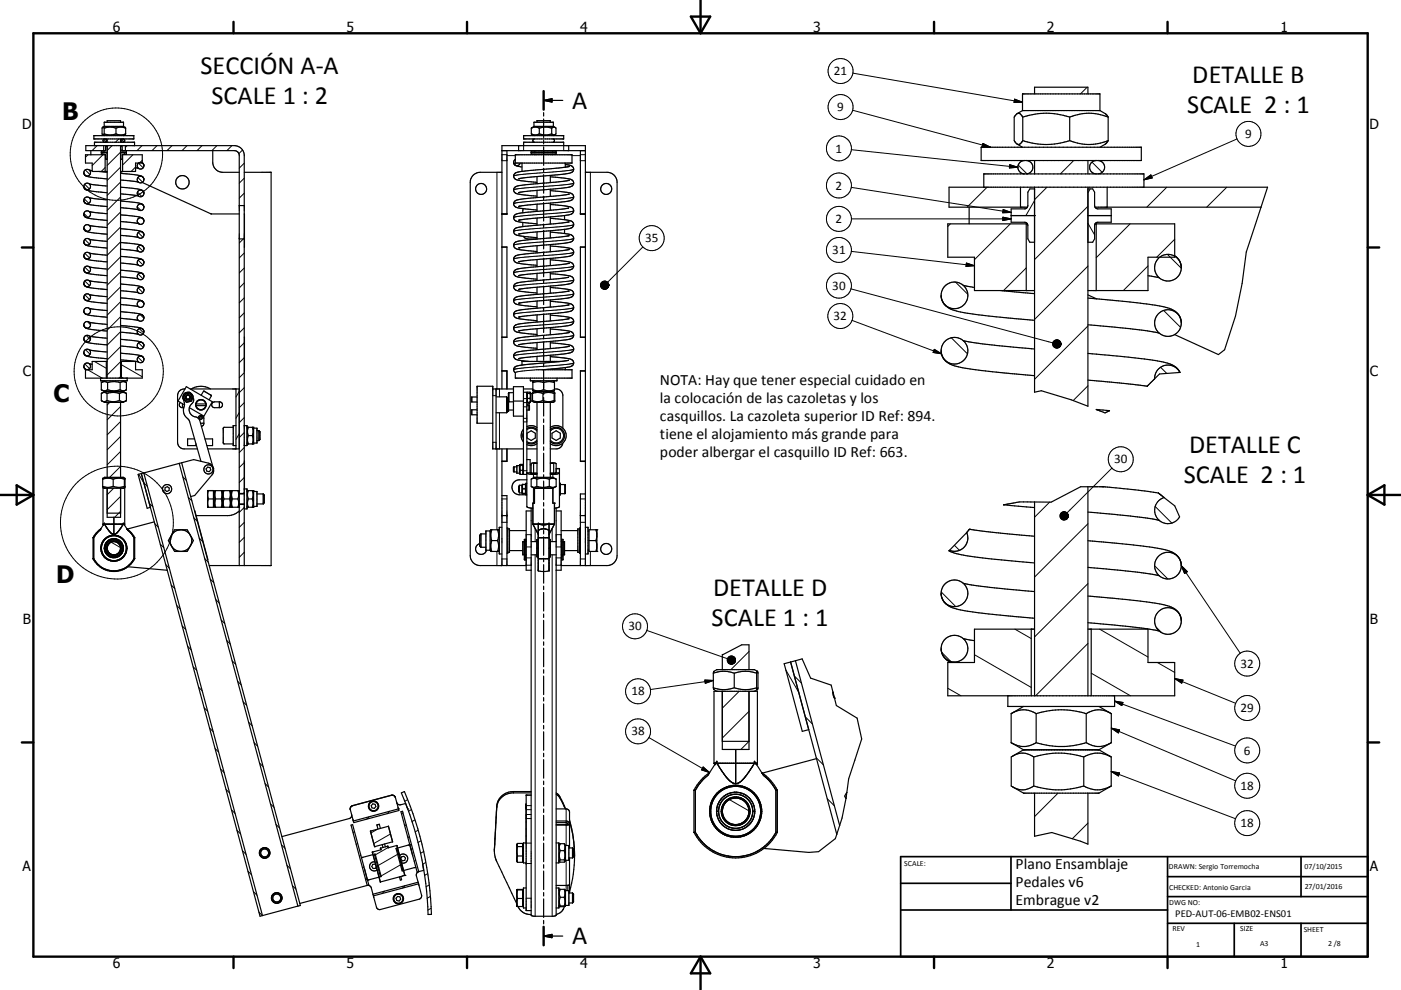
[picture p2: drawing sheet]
<svg xmlns="http://www.w3.org/2000/svg" width="420mm" height="297mm" viewBox="0 0 420 297" stroke-linecap="round" stroke-linejoin="round" font-family="sans-serif">
<defs><g id="words">
<g font-size="7.9">
<text x="60.1" y="22.1">SECCIÓN A-A</text>
<text x="357.5" y="24.8">DETALLE B</text>
<text x="63.4" y="31.1">SCALE 1 : 2</text>
<text x="171.5" y="32.7">A</text>
<text x="355.9" y="33.9">SCALE 2 : 1</text>
<text x="356.5" y="135.9">DETALLE C</text>
<text x="354.9" y="144.9">SCALE 2 : 1</text>
<text x="213.8" y="178.7">DETALLE D</text>
<text x="213.4" y="187.7">SCALE 1 : 1</text>
<text x="171.5" y="283.3">A</text>
</g>
<g font-size="7.2">
<text x="18.6" y="36.1">B</text>
<text x="16" y="120.6">C</text>
<text x="16.8" y="174.9">D</text>
</g>
<g font-size="4.7">
<text x="197.9" y="115.6">NOTA: Hay que tener especial cuidado en</text>
<text x="197.9" y="121">la colocación de las cazoletas y los</text>
<text x="197.9" y="126.4">casquillos. La cazoleta superior ID Ref: 894.</text>
<text x="197.9" y="131.8">tiene el alojamiento más grande para</text>
<text x="197.9" y="137.2">poder albergar el casquillo ID Ref: 663.</text>
<text x="304.5" y="260.8">Plano Ensamblaje</text>
<text x="304.5" y="266.2">Pedales v6</text>
<text x="304.5" y="271.6">Embrague v2</text>
</g>
<g font-size="4.2">
<text x="33.9" y="9.6">6</text>
<text x="103.9" y="9.6">5</text>
<text x="173.9" y="9.6">4</text>
<text x="243.8" y="9.6">3</text>
<text x="313.9" y="9.6">2</text>
<text x="383.9" y="9.6">1</text>
<text x="6.7" y="38.7">D</text>
<text x="410.5" y="38.7">D</text>
<text x="6.9" y="112.9">C</text>
<text x="410.7" y="112.9">C</text>
<text x="6.9" y="187.1">B</text>
<text x="410.7" y="187.1">B</text>
<text x="6.8" y="261.4">A</text>
<text x="410.7" y="261.4">A</text>
<text x="33.9" y="290.4">6</text>
<text x="103.9" y="290.4">5</text>
<text x="173.9" y="290.4">4</text>
<text x="243.8" y="290.4">3</text>
<text x="313.9" y="290.4">2</text>
<text x="383.9" y="290.4">1</text>
</g>
<g font-size="3.9">
<text x="250" y="22.6">21</text>
<text x="251" y="33.4">9</text>
<text x="373.3" y="41.5">9</text>
<text x="250.5" y="45.8">1</text>
<text x="250.5" y="56.9">2</text>
<text x="250.5" y="67">2</text>
<text x="193.4" y="72.7">35</text>
<text x="249.5" y="76.3">31</text>
<text x="249.5" y="87">30</text>
<text x="249.9" y="96.1">32</text>
<text x="334" y="139">30</text>
<text x="188.4" y="189.1">30</text>
<text x="371.9" y="200.3">32</text>
<text x="189.3" y="208.6">18</text>
<text x="371.9" y="213.7">29</text>
<text x="189.3" y="220.6">38</text>
<text x="372.9" y="226.4">6</text>
<text x="371.9" y="237">18</text>
<text x="371.9" y="248.2">18</text>
</g>
<text font-size="3.1" x="352.3" y="275.3">PED-AUT-06-EMB02-ENS01</text>
<g font-size="2.4">
<text x="271.1" y="259.7">SCALE:</text>
<text x="350.4" y="260.8">DRAWN: Sergio Torremocha</text>
<text x="391.1" y="260.6">07/10/2015</text>
<text x="350.5" y="267">CHECKED: Antonio Garcia</text>
<text x="391.2" y="266.7">27/01/2016</text>
<text x="350.5" y="271.4">DWG NO:</text>
<text x="351.5" y="279.3">REV</text>
<text x="371.9" y="279.4">SIZE</text>
<text x="390.9" y="279.6">SHEET</text>
<text x="358.6" y="284.1">1</text>
<text x="377.8" y="283.9">A3</text>
<text x="398.2" y="283.8">2 /8</text>
</g>
</g></defs>
<g fill="none" stroke="#000" stroke-width=".36">
<path d="M31.2 37.9v-1.2h5.8v1.2M31.2 37.9h5.8M31.2 38.4v1.8M31.2 38.4a.31 .31 0 0 0-.3-.3 .31 .31 0 0 0-.3 .3l.1 1.9a.3 .3 0 0 0 .3 .2 .3 .3 0 0 0 .2-.3M31.2 38.4a5.2 5.2 0 0 1 3.6 0M31.2 37.9l-.4 .3M32.1 36.7v-.5h4v.5M34.8 38.4h.2a3.5 3.5 0 0 1 2.7 0M34.8 38.4v1.8M37 37.9l.7 .5M37.7 38.4v1.8M159.3 38.4v1.8"/>
<path d="M159.3 38.4a2.48 2.48 0 0 1 2.4 0M160.1 37.9v-1.2h5.8v1.2M160.1 37.9h5.8M160.1 37.9l-.8 .5M161 36.7v-.5h4v.5M161.7 38.4a5.8 5.8 0 0 1 3.7 0M161.7 38.4v1.8M163 27.3v5.6M163 33.8v1M163 35.7v5.6M163 30.1l2.5-.5v1zM163 30.1h5.7"/>
<path d="M165.4 38.4h.1a.8 .8 0 0 1 1.2 0l-.1 1.9a.8 .8 0 0 1-1.2-.1M165.4 38.4v1.8M165.9 37.9l.6 .4M306.6 33.2v-5h23.2v5M306.6 33.2h23.2M306.6 33.2l-1.6 .9M306.6 35.1l-.1-.2a1.13 1.13 0 0 0-1.1-.9 1.13 1.13 0 0 0-1.2 .9l-.1 .2 .1 7.2a1.19 1.19 0 0 0 1.2 1.1 1.19 1.19 0 0 0 1.1-1.1l.1-.1M306.6 35.1a22 22 0 0 1 14.1 0M306.6 35.1v7.1M310.2 28.2v-2h16v2M320.7 35.1a14.8 14.8 0 0 1 11.5 0M320.7 35.1v7.1"/>
<path d="M329.8 33.2l1.6 .9 .8 1M332.2 35.1v7.1M25.1 56.1l.1 .3M25.1 51.9l.2 .5M25.2 56.3a1 1 0 0 1 .9-1.3 1 1 0 0 1 1 1.2 1 1 0 0 1-1.5 .6M25.2 56.3l.1 .2M25.3 52.4a1.01 1.01 0 0 1 .6-1.6 1.01 1.01 0 0 1 1.3 1.1 1.01 1.01 0 0 1-1.4 .8M25.3 56.5l.3 .3M25.3 52.4l.1 .1M25.3 56.5l.2 .3M25.4 52.5l.1 .1M25.4 52.5l.2 .1"/>
<path d="M25.5 56.8a18.1 18.1 0 0 0 6.6 1M25.5 52.6l.3 .2M25.6 52.6l.2 .1M25.8 52.8l2.2 .5 4.1 .4M26.8 59.3l5.3 .7M26.8 55.2l5.3 .6M26.8 51.1l.8 .1M26.8 59.4a1.01 1.01 0 0 0-1.3-.1 1.01 1.01 0 0 0-.2 1.4M26.8 59.4a1.01 1.01 0 0 1 .1 1.3 1.01 1.01 0 0 1-1.3 .2M27.2 45.2v1.2M28.1 40.7h12v1h-12zM28.3 43.7v-1h12v1"/>
<path d="M29.6 51.4l2.5 .3M30.4 45.8h1.7M30.8 40.5l.4 .2M31.1 43.7v1.5M31.2 40.2a5.2 5.2 0 0 0 3.6 0M31.4 41.7a.5 .5 0 0 0-.5 .5 .5 .5 0 0 0 .5 .5M31.5 41.7a.5 .5 0 0 1 .5 .5 .5 .5 0 0 1-.5 .5M31.5 46.4v5M31.6 45.2h-5.9v-1.5h44.5a2.95 2.95 0 0 1 3 3v123M31.6 46.4h-6v2.5h2v2.5h4.5M31.6 45.2l-1.2 .1v1l1.2 .2M31.6 46.5v1.1l.2 .2h.3"/>
<path d="M32.1 41.7v1M32.1 43.7v69.7M32.1 43.8h-.3l-.2 .3v1.1M34.8 40.2l.2 .1a3.5 3.5 0 0 0 2.7-.1M36.1 45.8h1.8M36.1 56.2h.7a16.6 16.6 0 0 1 6 1M36.1 51.8l.7 .2M36.1 41.7v1M36.1 43.7v69.7M36.1 43.8h.4l.1 .3 .1 1.1M36.1 58.1l5.4 .7M36.1 52l4.2 .4 2.2 .5"/>
<path d="M36.1 54l5.4 .6M36.7 45.2l1.2 .1v1l-1.2 .2M36.7 46.5l-.1 1.1-.1 .2h-.4M36.7 45.2h33.5a1.46 1.46 0 0 1 1.5 1.5v123M36.7 46.4h6v2.5h-2.1v2.5h-4.5M36.8 41.7a.5 .5 0 0 0-.5 .5 .5 .5 0 0 0 .5 .5M36.8 46.4v5M36.9 41.7a.5 .5 0 0 1 .5 .5 .5 .5 0 0 1-.5 .5M37.6 43.7v1.5M37.7 40.2l-.7 .5M40.6 50.3l.9 .2M42.5 52.9a1.01 1.01 0 0 0-1.4 .9 1.01 1.01 0 0 0 1.3 1 1.01 1.01 0 0 0 .6-1.5"/>
<path d="M42.5 52.9l.2 .1M42.5 52.9l.3 .1M42.7 54.7l20.5 9.4 8.5 .1M42.7 48.8v.1M42.7 48.9a1 1 0 0 0-1.3 .2 1 1 0 0 0 0 1.3M42.7 57.2a1 1 0 0 0-1.3 .2 1 1 0 0 0 0 1.3M42.7 57.2l.2 .1M42.7 53l.3 .3M42.7 48.9l.2 .1M42.8 57.2l.1 .2M42.8 53l.2 .3M42.9 57.3l.1 .2"/>
<path d="M42.9 49l.2 .3M43 57.5l.1 .3M43 57.5l.1 .4M43 53.3l.1 .4M43 49.3l.1 .3M43.1 49.3v.2M43.1 57.8a1 1 0 0 1-.5 1.1 1 1 0 0 1-1.2-.2M43.1 49.5a1 1 0 0 1-.5 1.1 1 1 0 0 1-1.2-.2M63.8 45.2v3.5a3 3 0 0 0 3 3h4.9M73.2 51.7h8.1v118h-18.6M150.5 51.7h-6.5a2.99 2.99 0 0 0-3 3v112a2.99 2.99 0 0 0 3 3h13.7M150.5 45.2h25"/>
<path d="M152 45.2v19.1h-1.5M154 48.7l.1 .4M154.1 49.1l.1 .2M154.1 49.1l.1 .3M154.2 49.4l.9 .4 1.4 .3M154.5 46.4h17v2.5h-17zM154.5 47.8l-.5 .6 .1 .7M155.5 43.7v1.5M155.6 57.7h.1M155.6 57.7l-.1 .1M156 48.9a1 1 0 0 1-.8 .8 1 1 0 0 1-1-.4M156.5 51.4l-.7 .1a1.38 1.38 0 0 0-1.4 .5 1.38 1.38 0 0 0-.1 1.6 17.2 17.2 0 0 0 6.7 1.1"/>
<path d="M156.5 48.9v2.5M157 40.7h12v1h-12zM157 43.7v-1h12v1M159.2 45.3h7.5v1h-7.5zM159.2 45.8h7.5M159.3 40.2a2.48 2.48 0 0 0 2.4 0M159.3 40.2l.8 .5M160.2 41.7a.5 .5 0 0 0-.5 .5 .5 .5 0 0 0 .5 .5M160.2 46.3l.3 .1M160.5 45.2l-.3 .1M161 53v2.1M161 57.1v2.2"/>
<path d="M161 59.3l-2.5 .2a7.2 7.2 0 0 0-4.3 1 1.39 1.39 0 0 0 .2 1.5 1.39 1.39 0 0 0 1.4 .5l5.2 .5M161 55.1l-2 .2a8.6 8.6 0 0 0-4.8 1 1.38 1.38 0 0 0 .2 1.5 1.38 1.38 0 0 0 1.4 .5l5.2 .6M161.7 40.2a5.8 5.8 0 0 0 3.7 0M163 42.1v1.1M163 44v5.6M163 50.5v1M163 52.4v5.6M163 58.9v1M165 56.8l-9.3 .9M165 57.2l1.6 .1a12.1 12.1 0 0 1 5.1 1 1.38 1.38 0 0 1-.1 1.6 1.38 1.38 0 0 1-1.5 .5l-5.1 .5M165 52.6v2.2M165 56.8v2.1"/>
<path d="M165 53l2 .2a8.9 8.9 0 0 1 4.8 1.1 1.42 1.42 0 0 1-.2 1.5 1.42 1.42 0 0 1-1.5 .4l-5.1 .6M165.5 45.2l.3 .1M165.8 41.7a.5 .5 0 0 1 .4 .5 .5 .5 0 0 1-.4 .5M165.8 46.3l-.3 .1M166.5 40.4l-.6 .3M169.5 48.9v1.3M169.5 49.4l.8 .1a1.32 1.32 0 0 1 1.4 .5 1.32 1.32 0 0 1-.1 1.6l-2.4 .6-13.7 1.4M170.3 58.3h.1M170.3 58.3l-9.3 1M170.3 50l-13.8 1.4M170.3 50h.1M170.4 58.3h.1"/>
<path d="M170.4 54.1l-9.4 1M170.4 50h.1M170.5 43.7v1.5M174 45.2v19.1h1.5M175.5 51.7h6.5a2.99 2.99 0 0 1 3 3v112a2.99 2.99 0 0 1-3 3h-13.8M294.2 44.2h48v4h-48zM294.9 56.2v-4h48.1v4M305 43.3l1.6 .9M305.9 56.2v6M306.6 42.2a21.8 21.8 0 0 0 14.1 0M307.2 48.2a2.01 2.01 0 0 0-2 2 2.01 2.01 0 0 0 2 2M307.7 48.2a2.01 2.01 0 0 1 2 2 2.01 2.01 0 0 1-2 2"/>
<path d="M310.2 56.2v61.5l2-.5 9 2.7 5 2v-65.7M310.2 48.2v4M310.2 56.7h-1.5l-.5 1-.1 4.4M320.7 42.2a14.8 14.8 0 0 0 11.5 0M326.2 48.2v4M326.2 56.7h1.4l.6 1 .1 4.4M328.7 48.2a2.01 2.01 0 0 0-2 2 2.01 2.01 0 0 0 2 2M329.2 48.2a2.01 2.01 0 0 1 2 2 2.01 2.01 0 0 1-2 2M331.9 56.2v6M332.2 42.2l-.5 .8-1.9 1.2M25.1 68.6a1 1 0 0 1 1.1-1.2 1 1 0 0 1 .9 1.3 1 1 0 0 1-1.5 .5M25.1 68.6l.1 .2"/>
<path d="M25.1 76.8l.1 .3M25.1 72.7l.2 .4M25.1 64.4l.2 .4M25.1 60.3l.2 .4M25.2 77.1a1 1 0 0 1 .8-1.4 1 1 0 0 1 1.1 1.1 1 1 0 0 1-1.3 .8M25.2 77.1l.1 .1M25.2 68.8l.1 .2M25.3 64.8a1 1 0 0 1 .6-1.5 1 1 0 0 1 1.2 1 1 1 0 0 1-1.3 .9M25.3 77.2l.3 .3M25.3 73.1l.1 .2M25.3 69l.3 .2M25.3 64.8l.3 .3"/>
<path d="M25.3 60.7l.1 .1M25.3 77.2l.2 .3M25.3 68.9l.2 .3M25.3 64.8l.2 .3M25.4 73.2l.1 .2M25.4 60.8l.1 .1M25.4 73.3l.2 .1M25.4 60.8l.2 .1M25.5 77.5l.3 .2M25.5 73.4a21.4 21.4 0 0 0 6.6 1M25.5 69.2a21.4 21.4 0 0 0 6.6 1.1M25.5 65.1l.3 .1"/>
<path d="M25.5 60.9a23.8 23.8 0 0 0 6.6 1.1M25.6 77.5l.2 .1M25.6 65.1l.2 .1M25.8 77.7l1.7 .4 4.6 .5M25.8 65.2l2.2 .5 4.1 .4M26.8 67.6l5.3 .7M26.8 76l5.3 .6M26.8 71.8l5.3 .6M26.8 63.5l5.3 .6M26.8 71.8a1.01 1.01 0 0 0-1.3 0 1.01 1.01 0 0 0-.2 1.3M26.8 71.8a1.01 1.01 0 0 1 .1 1.4 1.01 1.01 0 0 1-1.3 .2M36.1 60.3l.7 .1a16.2 16.2 0 0 1 6 .9"/>
<path d="M36.1 76.9h.4a20.5 20.5 0 0 1 6.3 1.1M36.1 78.9l5.4 .6M36.1 72.7l.7 .1a18.1 18.1 0 0 1 6 1M36.1 74.8l5.4 .6M36.1 68.6a21.2 21.2 0 0 1 6.7 1M36.1 70.6l5.4 .6M36.1 64.4l.4 .1a21.9 21.9 0 0 1 6.3 1M36.1 66.5l5.4 .6M36.1 62.3l5.4 .6M42.7 65.5a1.01 1.01 0 0 0-1.5 .6 1.01 1.01 0 0 0 1.1 1.2 1.01 1.01 0 0 0 .7-1.5M42.7 77.9a1.01 1.01 0 0 0-1.5 .7 1.01 1.01 0 0 0 1.1 1.2 1.01 1.01 0 0 0 .7-1.6M42.7 77.9l.3 .3"/>
<path d="M42.7 61.3a1 1 0 0 0-1.3 .2 1 1 0 0 0 0 1.4M42.7 69.6a1 1 0 0 0-1.3 .2 1 1 0 0 0 0 1.4M42.7 73.8a1.01 1.01 0 0 0-1.3 .2 1.01 1.01 0 0 0 0 1.3M42.7 73.8l.3 .3M42.7 69.6l.2 .2M42.7 65.5l.3 .3M42.7 61.3l.3 .3M42.8 78l.2 .2M42.8 73.8l.2 .3M42.8 69.6l.1 .2M42.8 65.5l.2 .3M42.8 61.3l.2 .3"/>
<path d="M42.9 69.8l.1 .1M43 61.6a1 1 0 0 1-.2 1.3 1 1 0 0 1-1.4 0M43 74.1a1.01 1.01 0 0 1-.2 1.3 1.01 1.01 0 0 1-1.4-.1M43 69.9l.1 .4M43 78.2l.1 .4M43 74.1l.1 .4M43 65.8l.1 .4M43 61.6l.1 .4M43.1 70.3a1 1 0 0 1-.5 1.1 1 1 0 0 1-1.2-.2M71.7 71.7h1.5M71.7 61.7h1.5M73.2 64.2v9.9"/>
<path d="M150.5 74.1h1.5v27.1h-1.5M150.5 64.2h1.5M155.5 70.2h.1M155.6 61.9h-.1M155.6 66l-.1 .1M155.6 70.2h.1M155.6 70.2h-.1M155.6 74.3l-.1 .1M155.6 78.5h-.1M155.7 61.9h-.1M155.7 66h-.1M155.7 74.3h-.1"/>
<path d="M155.7 78.5h-.1M156.7 66.7v1.3M156.9 62.6l-.2 1.2M156.9 70.9l1.1 .8h3M161 61.3v2.1M161 65.4v2.2M161 69.6v2.1M161 73.7v2.2M161 77.9v2.1M161 75.9l-2 .2a8.6 8.6 0 0 0-4.8 1 1.41 1.41 0 0 0 .2 1.5 1.41 1.41 0 0 0 1.4 .4l5.2 .6M161 71.7l-1.5 .2a10.5 10.5 0 0 0-5.3 1.1 1.39 1.39 0 0 0 .2 1.4 1.39 1.39 0 0 0 1.4 .5l5.2 .6M161 67.6l-1.5 .1a10.1 10.1 0 0 0-5.3 1.1 1.38 1.38 0 0 0 .2 1.5 1.38 1.38 0 0 0 1.4 .4l5.2 .6"/>
<path d="M161 63.4l-1.5 .2a11.5 11.5 0 0 0-5.2 .9 1.27 1.27 0 0 0-.1 1.5 1.27 1.27 0 0 0 1.4 .6l5.4 .6M163 60.8v5.5M163 67.2v1.1M163 69.1v5.6M163 75.6v1M163 77.5v5.5M165 60.9l-9.3 1M165 65.1l-9.3 .9M165 69.2l-9.3 1M165 73.4l-9.3 .9M165 77.5l-9.3 1M165 60.9v2.2"/>
<path d="M165 65.1v2.1M165 69.2v2.2M165 73.4v2.1M165 77.5v2.2M165 61.3l1.6 .2a13.3 13.3 0 0 1 5.1 .9 1.29 1.29 0 0 1 0 1.5 1.29 1.29 0 0 1-1.3 .6l-5.4 .6M165 65.5l2 .2a8.5 8.5 0 0 1 4.8 1.1 1.41 1.41 0 0 1-.2 1.4 1.41 1.41 0 0 1-1.5 .5l-5.1 .5M165 69.6l2.5 .3a6.8 6.8 0 0 1 4.3 1 1.41 1.41 0 0 1-.2 1.5 1.41 1.41 0 0 1-1.5 .4l-5.1 .6M165 73.8l5.2 .5a1.41 1.41 0 0 1 1.4 .5 1.41 1.41 0 0 1 .2 1.5 9.4 9.4 0 0 1-5.3 1.1l-1.5 .1M165 77.9l1.6 .2a12 12 0 0 1 5.1 .9 1.28 1.28 0 0 1 0 1.5 1.28 1.28 0 0 1-1.3 .6l-5.4 .6M169.3 64.7v1.2M169.3 68.8v1.3M170.3 79l-9.3 1"/>
<path d="M170.3 79h.1M170.3 70.7h.1M170.4 74.9h-.1M170.4 62.4l-.1 .1M170.4 62.4h.1M170.4 79h.1M170.4 74.9l-9.4 1M170.4 70.7l-9.4 1M170.4 66.6l-9.4 1M170.4 62.4l-9.4 1M174 64.2h1.5M175.5 74.1h-1.5v27.1h1.5"/>
<path d="M290.6 62.2v5M303.2 64.7h7M307.7 67.2v20M308 62.2h-23.5v-6h95.5l-1.9 6M308 67.2h-23.8v10h8v10h18M308.1 62.1l-.7 .5-4.2 .1v4h4l.8 .3 .2 .7v4l.5 1h1.5M326.2 64.7h7M328.3 62.1l.6 .5 4.3 .1v4h-4l-.7 .2-.3 .8v4l-.6 1h-1.4M328.3 62.2h49.8M328.3 67.2h23.9v10h-8v10h-18M328.7 67.2v20M352.2 76.7l1.5 1.6 .5 2"/>
<path d="M378.1 62.2l-4.5 13.4-1.2 9.4-2 9.8-3.3 10.1-1.8 1.5-13.1-6M25.1 81.1l.1 .1M25.1 81l.1 .3M25.1 85.1l.2 .5M25.1 89.3l.1 .3M25.1 93.5l.2 .4M25.1 97.6l.2 .4M25.2 89.5a1 1 0 0 1 .8-1.3 1 1 0 0 1 1.1 1.1 1 1 0 0 1-1.3 .8M25.2 81.2l.2 .4M25.2 89.5l.1 .2M25.3 98a1 1 0 0 1 .6-1.5 1 1 0 0 1 1.2 1 1 1 0 0 1-1.3 .9M25.3 85.6l.1 .1"/>
<path d="M25.3 89.7l.2 .3M25.3 93.9l.1 .1M25.3 98l.3 .3M25.3 89.7l.2 .2M25.3 98l.2 .3M25.4 81.5l.1 .2M25.4 85.7l.1 .1M25.4 94l.1 .1M25.4 81.6l.2 .1M25.4 85.7l.2 .1M25.4 89.8l.2 .2M25.4 94l.2 .1"/>
<path d="M25.5 85.8a21.4 21.4 0 0 0 6.6 1.1M25.5 81.7a22.1 22.1 0 0 0 6.6 1M25.5 90l.3 .1M25.5 94.1l1.6 .5 5 .6M25.5 98.3l.3 .1M25.6 90l.2 .1M25.6 98.3l.2 .1M25.8 90.1l1.7 .5 4.6 .4M25.8 98.4l1.7 .5 4.6 .4M26.8 92.5l5.3 .7M26.8 88.4l5.3 .6M26.8 80.1l5.3 .6"/>
<path d="M26.8 84.3l5.3 .6M26.8 96.7l5.3 .6M26.8 80.1a1.01 1.01 0 0 0-1.1-.1 1.01 1.01 0 0 0-.6 1.1M26.8 84.3a1.01 1.01 0 0 0-1.3-.1 1.01 1.01 0 0 0-.2 1.4M26.8 92.6a1.01 1.01 0 0 0-1.3-.1 1.01 1.01 0 0 0-.2 1.4M26.8 80.1a1.01 1.01 0 0 1 .1 1.4 1.01 1.01 0 0 1-1.3 .2M26.8 84.3a1.01 1.01 0 0 1 .1 1.3 1.01 1.01 0 0 1-1.3 .2M26.8 92.6a1.01 1.01 0 0 1 .1 1.3 1.01 1.01 0 0 1-1.3 .2M36.1 93.5l1.1 .1a16.7 16.7 0 0 1 5.6 .9M36.1 89.4h1.1a15.8 15.8 0 0 1 5.6 1M36.1 85.2a21.4 21.4 0 0 1 6.7 1M36.1 81.1h.7a16.6 16.6 0 0 1 6 1"/>
<path d="M36.1 83.1l5.4 .6M36.1 87.2l5.4 .6M36.1 91.3l5.4 .7M36.1 95.5l5.4 .6M36.1 97.6l.7 .1a17.4 17.4 0 0 1 6 1M36.1 99.6l5.4 .7M42.7 86.2a1.01 1.01 0 0 0-1.5 .7 1.01 1.01 0 0 0 1.1 1.2 1.01 1.01 0 0 0 .7-1.6M42.7 90.4a1 1 0 0 0-1.5 .5 1 1 0 0 0 .9 1.3 1 1 0 0 0 1-1.2M42.7 98.7a1.01 1.01 0 0 0-1.5 .6 1.01 1.01 0 0 0 1.1 1.2 1.01 1.01 0 0 0 .7-1.5M42.7 82.1a1 1 0 0 0-1.3 .2 1 1 0 0 0 0 1.3M42.7 94.5a1.01 1.01 0 0 0-1.3 .2 1.01 1.01 0 0 0 0 1.4M42.7 82.1l.3 .3"/>
<path d="M42.7 86.2l.3 .3M42.7 90.4l.3 .3M42.7 94.5l.3 .3M42.7 98.7l.3 .3M42.8 82.1l.2 .3M42.8 86.2l.2 .3M42.8 90.4l.2 .3M42.8 94.5l.2 .3M42.8 98.7l.2 .3M43 82.4l.1 .1M43 90.7l.1 .3M43 94.8l.1 .2"/>
<path d="M43 86.5l.1 .4M43 90.7l.1 .4M43 99l.1 .4M43.1 95a1 1 0 0 1-.4 1.2 1 1 0 0 1-1.3-.1M43.1 82.5v.2M43.1 82.5v.3M43.1 94.9v.3M43.1 82.7a1 1 0 0 1-.5 1.1 1 1 0 0 1-1.2-.2M155.6 86.8h-.1M155.6 90.9h.1M155.6 90.9l-.1 .1M155.6 99.2l-.1 .1"/>
<path d="M155.7 86.8h-.1M155.7 99.2h-.1M161 82v2.2M161 86.2v2.1M161 90.3v2.2M161 94.5v2.1M161 98.6v2.2M161 80l-1.5 .1a10.1 10.1 0 0 0-5.3 1.1 1.23 1.23 0 0 0 1.1 1.9l5.7 .6M161 96.6l-2 .2a8.6 8.6 0 0 0-4.8 1 1.28 1.28 0 0 0 .1 1.4 1.28 1.28 0 0 0 1.3 .6l5.4 .6M161 92.5l-2 .1a9 9 0 0 0-4.8 1.1 1.39 1.39 0 0 0 .2 1.5 1.39 1.39 0 0 0 1.4 .5l5.2 .5M161 88.3l-2 .2a9.3 9.3 0 0 0-4.8 1 1.38 1.38 0 0 0 .2 1.5 1.38 1.38 0 0 0 1.4 .5l5.2 .6M161 84.2l-2 .2a8.7 8.7 0 0 0-4.8 1 1.39 1.39 0 0 0 .2 1.5 1.39 1.39 0 0 0 1.4 .5l5.2 .5"/>
<path d="M163 83.9v1.1M163 85.8v5.6M163 92.3v1M163 94.2v5.6M165 81.7l-9.5 1M165 85.8l-9.3 1M165 94.1l-9.5 1M165 98.3l-9.3 .9M165 81.7v2.1M165 85.8v2.2M165 90v2.1M165 94.1v2.2"/>
<path d="M165 98.3v2.1M165 82.1l5.4 .6a1.24 1.24 0 0 1 1.5 .8 1.24 1.24 0 0 1-.6 1.5l-6.3 .8M165 86.2l1.6 .2a10.5 10.5 0 0 1 5.2 1.1 1.42 1.42 0 0 1-.2 1.5 1.42 1.42 0 0 1-1.5 .4l-14.4 1.5M165 90.4l1.6 .1a12 12 0 0 1 5.1 1 1.28 1.28 0 0 1 0 1.4 1.28 1.28 0 0 1-1.3 .6l-5.4 .6M165 94.5l2 .2a8.8 8.8 0 0 1 4.8 1.1 1.34 1.34 0 0 1-1.4 1.9l-5.4 .6M165 98.7l1.6 .1a12 12 0 0 1 5.1 1 1.28 1.28 0 0 1 0 1.4 1.28 1.28 0 0 1-1.3 .6l-5.4 .6M170.3 99.8l-9.3 1M170.3 99.8h.1M170.3 91.5l-9.3 1M170.3 91.5h.1M170.3 87.4l-9.3 .9M170.4 95.6l-.1 .1"/>
<path d="M170.4 87.3l-.1 .1M170.4 87.3h.1M170.4 83.2h-.1M170.4 99.8h.1M170.4 95.6l-9.4 1M170.4 91.5h.1M170.4 83.2l-9.4 1M170.4 83.2h.1M282.2 88.9l.1 .9M282.3 89.8a4 4 0 0 1 4.4-5.2 4 4 0 0 1 2.9 6.1 4 4 0 0 1-6.8 .1M282.3 89.8l.5 1M282.8 90.8l.3 .5"/>
<path d="M283.3 91.4l.4 .5a12 12 0 0 0 6.3 2.1l8.7 1.1 11.5 1M288.8 85.6l3.4 .6M300 87.2l10.2 .9M326.2 89.4l9.1 .8a80.4 80.4 0 0 1 15.8 2.5 4.5 4.5 0 0 1 3.1 4.2M326.2 88.5l2.6 1.2M326.2 97.4l12.7 1.2 8.6 1.3M344.2 82.7l3.3 .6M25.1 101.8a1 1 0 0 1 1-1.2 1 1 0 0 1 1 1.2 1 1 0 0 1-1.3 .7M25.1 101.8l.1 .2M25.1 109.9l.1 .4M25.1 105.9l.2 .4M25.2 110.3a1 1 0 0 1 .9-1.4 1 1 0 0 1 1 1.4 1 1 0 0 1-1.7 .3"/>
<path d="M25.2 110.3l.2 .3M25.2 102l.1 .2M25.3 102.2l.5 .3M25.3 106.3l.1 .2M25.3 102.2l.5 .4M25.4 106.4l.1 .2M25.4 106.5l.2 .1M25.4 110.6l.5 .3M25.5 106.6l1.6 .5 5 .5M25.8 102.6l1.3 .3 5 .6M26.8 109.2l.8 .1M26.8 100.8l5.3 .7"/>
<path d="M26.8 105l5.3 .6M26.8 105a1.01 1.01 0 0 0-1.3 0 1.01 1.01 0 0 0-.2 1.3M26.8 105a1.01 1.01 0 0 1 .1 1.4 1.01 1.01 0 0 1-1.3 .2M30.2 113.4v.8h7.9v-.8M30.4 116.9l.1 .1a1.58 1.58 0 0 0 1.8-.1M30.4 114.8l.1-.1a1.65 1.65 0 0 1 1.8 .1M30.4 116.9l.9 .6M30.4 114.8v2.1M30.5 118v2.3M30.5 118a1.35 1.35 0 0 1 1.6 0M31.3 117.5h5.7M31.3 114.2l-.9 .6"/>
<path d="M31.3 117.5l-.8 .5M31.9 108.4v5M32.1 118h.2a6.1 6.1 0 0 1 3.5 0M32.1 118v2.2M32.1 108.4h-4.5v2.5h-2v2.5h17.1v-2.5h-2.1v-2.5h-4.5M32.3 116.9a6.1 6.1 0 0 0 3.7 0M32.3 114.8l.2-.1a6.2 6.2 0 0 1 3.5 .1M32.3 114.8v2.1M35.8 118v2.2M36 116.9a1.59 1.59 0 0 0 1.9 0M36 114.8l.1-.1a1.65 1.65 0 0 1 1.8 .1M36 114.8v2.1"/>
<path d="M36.1 101.8h.4a17.3 17.3 0 0 1 6.3 1M36.1 103.8l5.4 .6M36.1 105.9l4.2 .5 2.1 .4M36.1 108l5.4 .6M36.4 108.4v5M37 114.2l.9 .6M37 117.5l.8 .5M37.7 118h.2l-.1 2.3M37.7 118a1.97 1.97 0 0 0-1.9 0M37.9 116.9l-.9 .6M37.9 114.8v2.1M42.3 106.8a1.01 1.01 0 0 0-1.2 1.1 1.01 1.01 0 0 0 1.4 .9 1.01 1.01 0 0 0 .5-1.5"/>
<path d="M42.3 106.8l.4 .2M42.4 106.8l.4 .2M42.7 102.8a1 1 0 0 0-1.3 .2 1 1 0 0 0 0 1.4M42.7 102.8l.2 .2M42.7 107l.3 .3M42.8 102.8l.1 .2M42.8 107l.2 .3M42.9 103l.2 .3M43 107.3l.1 .4M43.1 103.3v.2M43.1 103.5a1 1 0 0 1-.5 1.1 1 1 0 0 1-1.2-.2M54.9 119.3v.4"/>
<path d="M54.9 119.7l.4 1.7a3.6 3.6 0 0 0 1.3 4.6l3.7 12.4M55.2 118.2l-.4 1.2M55.2 118.2l-.3 1.1M55.5 116.7a2.01 2.01 0 0 0-2.3 2v14a1.99 1.99 0 0 0 2.1 2h3.9M55.5 118l-.3 .2M56.6 117.7l.5 .3a1.17 1.17 0 0 1 .6 1.6 1.28 1.28 0 0 1-2.1 .8l-.7-.7M56.6 117.7l-1.1 .3M56.9 117.8l.9 .9M57 116.7h14.7M57.4 116.7a5.6 5.6 0 0 1 5.7 0M57.8 119a2.03 2.03 0 0 1-.8 2.6 2.29 2.29 0 0 0 1.9 3.6l.5 .2 .5 .8 4 14.1M61.2 117.4h.1"/>
<path d="M61.2 117.4h-.2l-.7 1.2M61.3 117.4l1.9 1.1M63.2 118.5l.1 .1M63.3 118.6l.1 .2-.7 1.2M70.7 116.7v18M73.2 101.2v10.1M143 119.1h-1.6v1.5h1.6M147.7 116.7h6.2M148.7 116.7v18M148.7 119.1h3.2M150.5 111.2h1.5v5.5M150.5 116.7v-73h25v126"/>
<path d="M150.5 111.3h1.5M151.9 119.1v4.7M151.9 119.1l.2 .2v4.3l-.2 .2M152.1 119.4h.3M153.9 117.8l-1.5 .2 .1 5.4h-.4M155.5 103.4h.1M155.6 107.5h.1M155.6 103.4h.1M155.6 103.4h-.1M155.7 107.5l-.2 .1M156.9 116.7h2.9M156.9 117.7h1.1v34.3l.4 .3 1.4 .2"/>
<path d="M158.1 117.9h.1M158.1 117.8l.8-.1v.3M158.1 117.8v.1M158.1 117.9l.1 .1M158.1 117.8l-.1 .2M158.2 119.5v1.2M158.2 118v1.5M158.2 118h.7M158.2 119.5h.7M158.9 118v1.5M158.9 119.5v1.2M159 113.4v.8h8v-.8"/>
<path d="M159 117.8l.1 .2M159.1 118v2.3M159.1 118h.6M159.7 118h.2a4.3 4.3 0 0 1 2.9 0M159.7 118v2.2M159.7 117.8v.2M159.7 117.7v.1M159.8 116.9a4.4 4.4 0 0 0 3.2 0M159.8 114.8l.2-.1a4.6 4.6 0 0 1 3 .1l.2-.1a4.7 4.7 0 0 1 3 .1M160.2 114.2l-.4 .3v2.8l.4 .2M160.2 117.5h5.6M160.2 117.5l-.5 .2"/>
<path d="M161 104.9l-1.9 .2a12 12 0 0 0-4.8 .9 1.33 1.33 0 0 0 0 1.6 1.33 1.33 0 0 0 1.5 .5l2.8 .3M161 102.8v2.1M161 106.9v1.5M161 100.8l-1.5 .1a10.1 10.1 0 0 0-5.3 1.1 1.38 1.38 0 0 0 .2 1.5 1.38 1.38 0 0 0 1.4 .4l5.2 .6M162.8 118v2.2M163 116.9l.2 .1a4.4 4.4 0 0 0 3-.1M163 100.6v1.1M163 102.5v5.6M163 109v1M163 110.9v6M163 117.4v1M163 119.3v5.5"/>
<path d="M165 102.4l-9.3 1M165 106.6l-9.3 .9M165 102.4v2.2M165 106.6v1.8M165 102.8l2 .2a8.3 8.3 0 0 1 4.8 1.1 1.41 1.41 0 0 1-.2 1.5 1.41 1.41 0 0 1-1.5 .4l-5.1 .6M165 107l2.2 .2a7.2 7.2 0 0 1 4.6 1.1 1.42 1.42 0 0 1-.2 1.5 1.42 1.42 0 0 1-1.5 .4l-.7 .1M165.8 114.2l.4 .3v2.8l-.4 .2M165.8 117.5l.5 .2M166.2 118h-.3a5 5 0 0 0-3.1 0M166.2 117.7v2.6M166.2 117.7l.1 .1M166.2 116.7a2.07 2.07 0 0 1 2.5 2v9.8"/>
<path d="M166.3 117.8v2.5M168.1 108.4h-11.6v1.1M169.4 110.3l-6.9 .6M169.5 110.3v.6M170.4 108.1l-11.5 1.2a11.2 11.2 0 0 0-4.7 .9 1.01 1.01 0 0 0 .3 1.6v1.6h17v-2.5h-10.7M170.4 108.1h.1M170.4 103.9l-9.4 1M174 111.3h1.5M175.5 111.2h-1.5v27.2h1.5M282.2 105.5a5.1 5.1 0 0 0 4.6 4.4l7.6 1.3 15.8 1.5M288.8 102.2l5.8 1 15.6 1.5M326.2 106l10.9 1a55.5 55.5 0 0 1 14.4 2.5l1.1 .7 1.2 1.5"/>
<path d="M326.2 114l17.7 1.9M344 115.8l-.1 .1M346.1 113.7h.1M346.1 113.7l-2.1 2.1M353.8 111.7a4 4 0 0 0-4.6-2.1 4 4 0 0 0-3 4.1M353.8 111.7l-6.2 .5-1.4 1.4M353.8 111.7h.1M30.5 120.3l.8 .4h5.7l.8-.4M32.1 120.2a5.9 5.9 0 0 0 3.7 0M32.1 120.2l-.1 .1a1.27 1.27 0 0 1-1.5 0M32.1 120.7v22.5M35.8 120.2l.2 .1a1.85 1.85 0 0 0 1.7 0"/>
<path d="M36.1 120.7v22.5M53.7 139l35.6 132.8M53.7 139l-10.6 2.9M54.1 120.8a.94 .94 0 0 0-.2 1.2 .94 .94 0 0 0 1.2 .3M54.5 138.8l35.5 132.9-.7 .1M54.5 138.8l-.8 .2M54.5 138.8l3.6-.9 4.7 1.1 .7 .6 .4 .8M54.7 121.1l.1 1.2M55.3 121.5l-1.9-1.2 2.5-4.3 7.8 4.5-2.6 4.3-4.3-2.5M58.3 131.7h-2.1v2h2.5v-.6M58.7 121.7h3.1M58.7 121.2h3.1"/>
<path d="M58.7 121.7a1.58 1.58 0 0 0 1.5 1.3 1.58 1.58 0 0 0 1.6-1.3M58.7 121.2v.5M58.7 121.2a1.58 1.58 0 0 1 1.5-1.3 1.58 1.58 0 0 1 1.6 1.3M58.8 121.7a1.46 1.46 0 0 0 1.4 1.2 1.46 1.46 0 0 0 1.5-1.2M58.8 121.2a1.45 1.45 0 0 1 1.4-1.2 1.45 1.45 0 0 1 1.5 1.2M59.4 125.4a.88 .88 0 0 1 .9-.7 .88 .88 0 0 1 .8 .8v1.7l-.2 .4-.5 .3M61.1 126.9l-1 .1M61.4 131.7h2.3v2h-1.7M61.8 121.2v.5M62.3 134.7h9.4M63.7 120.8l.6-.2h1.5a.88 .88 0 0 1 .9 .8 .88 .88 0 0 1-.9 .9h-1.5a.88 .88 0 0 1-.8-.5 .88 .88 0 0 1 .2-1zM65.7 120.6v1.7"/>
<path d="M69.9 128.2h-2.8l-.2 .3 .1 4.5 .2 .2h2.7M70.7 127.7h-.8v6h.8M73.2 138.3l.1 8.4M73.2 127.7h.8v6h-.8M74 132.9l.2 .3h1.7l.1-.3M74 128.5l.2-.3h1.7l.1 .3M74.4 128.2l-.2 .9 .2 1.6M74.4 130.7l-.2 1 .2 1.5M74.4 130.7h1.2M75.6 128.2l.3 .9-.3 1.6M75.6 130.7l.3 1-.3 1.5M76 128.5h1v4.4h-1"/>
<path d="M76 128.5v4.4M77 129.2h.6M77 132.2h.6M77.6 129.2v3M77.6 129.2l.3 .3v2.4l-.3 .3M143 122.9h-1.6v1.5h1.6M147.7 127h-4.7v-11.1h4.7v18.8h9.2M148.7 123.8h3.2M150.5 134.7v35M150.5 138.3h1.5M152 134.7v3.7h-1.5M152.4 120.4l1.5 .2"/>
<path d="M152.5 123h1.4M153.9 120.3h3M155.7 139.7h-.7v2.3h.7M155.7 139.7v2.3M155.9 139.4l.1 .2M155.9 139.4h.9M155.9 139.4h.1M155.9 139.4l-.2 .3M156 139.6v1.5M156 139.6h.7M156.7 139.6v1.5M156.8 139.4h.1"/>
<path d="M156.8 139.4l-.1 .2M156.8 139.4l.1 .3M156.9 124.8h-3v-8.8h3v26.3h1.1M156.9 128.8a3.1 3.1 0 0 0 0 3.8M156.9 129.7l-.2 1 .2 1M158 137.9h.9l.1 4 2 .2M158 128a2.94 2.94 0 0 1 3 .2M158 134.7h3M158 128.6a2.52 2.52 0 0 1 3 .3M158 120.3l.2 .4M158 123h.6M158 130l1.2-.8 1.3 .8v1.4l-1.3 .7-1.2-.7z"/>
<path d="M158.2 120.7h.7M158.6 120.7v.5M158.6 121.7v1.3M158.7 120.7v.5h-.5v.5h.5l-.1 1.3M158.9 120.6v.1M158.9 139.5h.3M159 120.6h-.1M159.1 120.3h.6M159.1 120.3l-.1 .3M159.7 120.2l.2 .1a4.2 4.2 0 0 0 2.9-.1M159.7 120.2v.1M159.7 120.3v.2"/>
<path d="M159.7 120.5h.1M159.7 120.5l.5 .2h5.6l.5-.2M161 120.7v22.5M161 138.8l-1.7 .3-.1 2.9M161 139h-1v2.9h1M161 133.1a2.91 2.91 0 0 1-3 .3M161 132.5a2.45 2.45 0 0 1-3 .3M162.8 120.2l.2 .1a4.8 4.8 0 0 0 3.1-.1l.1 .1M163 125.7v1.1M163 127.6v5.6M163 134.1v1M163 136v5.5"/>
<path d="M165 128.9a2.49 2.49 0 0 1 3.5 0 2.49 2.49 0 0 1 0 3.5 2.49 2.49 0 0 1-3.5 .1M165 120.7v22.5M165 138.8l1.7 .3-.1 2.8M165 139h1v2.9h-1M165 128.2a3 3 0 0 1 4.7 2.5 3 3 0 0 1-4.7 2.4M165.5 130l1.2-.8 1.3 .8v1.4l-1.3 .7-1.2-.7zM166.2 120.3v.1M166.2 120.4v.1M166.2 120.5h.1M166.3 120.3v.2M166.3 120.3h.1M168.7 132.9a1.97 1.97 0 0 1-2 1.8h-1.7"/>
<path d="M174 138.3h1.5M328.7 122.8l3.9 .4M328.7 122.9l1.2 .4a2.13 2.13 0 0 0 2.7-.1M328.7 122.8v.1M332.6 123.2h.1M30.2 158.7l-2.1 2.6M30.2 158.7h.1M30.2 158.7l-1.3 1.2-1 1.4M30.8 143.7l1.6-.2 1.5 .2M30.8 145.9a4.2 4.2 0 0 0 3.1 0M30.8 145.9l.5 .6M30.8 143.7v2.2"/>
<path d="M30.9 143.5l-.1 .2M30.9 157.3v-10.8h6.5v10.8M30.9 157.3h.2l-.1 .1M30.9 143.5l.4-.3h5.7l.4 .3M30.9 157.3l.1 .2M30.9 143.5h.1M31 157.5l-.8 1.2M31.1 157.4l-.1 .1M31.3 157.3h5.7M31.3 157.3v-.3l-.2 .4M31.3 157.3l1.6 2.2M32.1 146.5v8.7h4v-8.7"/>
<path d="M32.1 154h4M32.9 159.5l.9 .8M32.9 159.5l.2 .3M33.9 143.7l1.7-.2 1.7 .2M33.9 145.9a4.7 4.7 0 0 0 3.4 0M33.9 143.7v2.2M34.1 155.2v5.1M37 157.3v-.3l.3 .4M37 157.3l-1.4 2-1.1 1M37.3 157.5h.1M37.3 157.5l.8 1.2M37.4 143.5v2.7"/>
<path d="M37.4 146.2h.1M37.4 157.3h-.3l.2 .2M37.4 157.3l-.1 .2M37.4 143.5h.1M37.4 146.2l-.4 .3M37.5 143.7h.1M38.1 158.7h.1M38.1 158.7l2.1 2.6M38.1 158.7l1.3 1.2 1 1.4M42.4 142.1l35.6 132.8 .7-.2M42.4 142.1l-1 .2 2.7 10.2 1-.3M43.1 141.9l35.6 132.8"/>
<path d="M43.1 141.9l-.7 .2M46.3 156.6l-8.1 2.1M49.5 146.3l.7-.3 .6 .4-.1 .8-.7 .3-.6-.5zM58.3 153.3l3.9 14.5M62.2 147.2h1.8v5h-1.8zM62.3 140.1l.7 .2 .2 .7-.5 .5-.7-.1-.2-.7zM62.3 147.2h.1M62.5 147.2a3.5 3.5 0 0 0 0 2.5M62.5 149.7a3.6 3.6 0 0 0 0 2.5M62.5 149.7h1.5M63.9 140.4l.1 1.2-.4 .9-5.2 6.1-1.2 .4M63.9 140.4l.1 .3"/>
<path d="M64 147.5h.2M64 151.9h.2M64.2 147.5l.2-.3h2.2l.1 .3M64.2 147.5v4.4l.2 .3h2.2l.1-.3M64.6 149.7h1.7M64.6 149.7l-.2 1 .2 1.5M64.6 147.2l-.2 .9 .2 1.6M66.3 147.2l.3 .9-.3 1.6M66.3 149.7l.3 1-.3 1.5M66.7 147.5l.2-.3h2.2l.1 .3M66.7 151.9l.2 .3h2.2l.1-.3M66.7 147.5v4.4"/>
<path d="M67.1 149.7h1.7M67.1 149.7a3.5 3.5 0 0 0 0 2.5M67.1 147.2a3.5 3.5 0 0 0 0 2.5M68.8 147.2a3.5 3.5 0 0 1 0 2.5M68.8 149.7a3.5 3.5 0 0 1 0 2.5M69.2 147.5l.2-.3h2.2l.1 .3M69.2 151.9l.2 .3h2.2l.1-.3M69.2 147.5v4.4M69.6 149.7h1.7M69.6 149.7l-.2 1 .2 1.5M69.6 147.2l-.2 .9 .2 1.6M71.3 147.2l.3 .9-.3 1.6"/>
<path d="M71.3 149.7l.3 1-.3 1.5M71.7 153.3l-1.3 .9-1.6 .5h-10M71.7 148.2h1.5M71.7 148h1.5M71.7 151.3h1.5M71.7 151.2h1.5M73.2 146.7h.8v6h-.8M74 147.5l.2-.3h1.7l.1 .3M74 151.9l.2 .3h1.7l.1-.3M74.4 149.7h1.2M74.4 149.7l-.2 1 .2 1.5M74.4 147.2l-.2 .9 .2 1.6"/>
<path d="M75.6 147.2l.3 .9-.3 1.6M75.6 149.7l.3 1-.3 1.5M76 147.5h1v4.4h-1M76 147.5v4.4M77 148.2h1.9M77 151.2h1.9M78.9 148.2v3M78.9 148.2l.3 .3v2.4l-.3 .3M146.9 159.3h-1.2v5.8h1.2M146.9 159.3v5.8M146.9 159.3l.3-.4h2.3l.2 .4M147.4 158.9a4.6 4.6 0 0 0 0 3.3"/>
<path d="M149.2 158.9l.1 .3a4.5 4.5 0 0 1-.1 3M150.5 148.7h1.5v21M150.5 154.7h1.5M150.5 158.2h-.8v8h.8M152 158.4h.2v7.5h-.2M152.2 158.7h.5v7h-.5M152.7 159.2h5M154.1 140.1v1.5M154.1 141.6h.9M154.1 140.1h.9M155.6 146l-.1 .1 .1 1.4M155.6 147.5h.1"/>
<path d="M155.6 146h.1M155.7 142l.3 .3M156 142.3h.7M156 141.1v1.2M156 141.1h.7M156.5 145.6v2.3M156.5 145.6h-.8v2.3h.8M156.5 147.9l.1 .2M156.6 148.1h.1M156.6 148.1h1M156.6 145.3h1M156.6 145.3l-.1 .3"/>
<path d="M156.7 145.3l.1 1.3M156.7 141.1v1.2M156.8 146.6v1.5M156.8 148.1h-.1M156.8 148.1h.6M156.8 146.6h.6M156.9 142l-.2 .3M157.4 146.6v1.5M157.4 148.1h.1M157.5 145.3l-.1 1.3M157.5 148.1h.1M157.6 145.3l.1 .3"/>
<path d="M157.7 147.9l-.1 .2M158 143.9h-2.3a2.25 2.25 0 0 0-2.2 2.3 2.25 2.25 0 0 0 2.2 2.2h2M158 145h-.3v3.5h.3M158 141.8l.9 .5h2.1M159.2 153.3h-1.5v17.8h1.5M159.2 141.8l1 .3M159.3 146l.9 .5h5.6l.8-.5M159.3 143.7l.9-.5h5.6l.8 .5M159.4 143.7v2.3M159.4 143.7l.7-.2 .8 .2M159.8 157.3h1.6M159.8 157.3l1.6 3"/>
<path d="M160.2 146.5v4.5h-.4v6.3M160.9 143.7l1.9-.2 1.9 .2M160.9 145.9a5.8 5.8 0 0 0 3.8 0M160.9 145.9l-.1 .1a1.26 1.26 0 0 1-1.4 0M160.9 143.7v2.2M161.4 159.1a3.1 3.1 0 0 1 3.2 0M161.7 157.3h2.6M161.7 157.3l-.3-.3v14.3l1 .2 2.2-.2v-14.3l-.3 .3M161.7 157.3l1.3 .2 1.3-.2M161.7 157.3l1 .2 1.6-.2M163 142.4v1.1M163 144.3v5.6"/>
<path d="M163 150.8v1M163 152.7v5.5M163 159.1v1.1M164.6 157.3h1.6M164.7 145.9a1.92 1.92 0 0 0 1.9 .1M164.7 143.7v2.2M165.8 146.5v4.5h.4v6.3M166.2 157.3l-1.6 3M166.6 143.7l-.9-.2-1 .2M166.6 141.9l-.8 .2M166.6 143.7v2.3M166.6 141.9l-1.6 .2"/>
<path d="M166.7 153.3h1.5v17.8h-1.5M166.7 152.4v122.2l-.9 .3h-5.6l-1-.3v-122.2M166.7 141.8l-.1 .1M166.7 140.6h1v11.4l-.4 .3-1.1 .2M167.7 141.8l-1 .5h-1.7M167.7 145h.3v3.5h-.3M168 145.4h1.5v2.6l-1.5 .1M168.2 159.2h5M173.8 158.7h-.6v7h.6M174 154.7h1.5M174 158.4h-.2v7.5h.2M175.5 148.2h-1.5v21.5"/>
<path d="M175.5 158.2h.8v8h-.8M176.3 159.3h.3M176.6 158.9h2.3v6.5h-2.3zM178.7 158.9l.2 1.3M289.8 159.8l.9-1 6.8 .9 12.7 1.2M289.8 159.8a4 4 0 0 1-.8 4.4 4 4 0 0 1-4.3 .9M289.8 159.8l-5.1 5.3M310.2 150.6v58.1M310.2 150.6h-4.5l-4.8 .8 9.3 .9M326.2 153.6l12.7 1.2 8.6 1.3M326.2 146v62.7M347.3 147.9l-14.6-1.7-8.7-.2-8.9 4.7-4.9-.1"/>
<path d="M347.3 147.9v.1M347.3 148l1.7 1.3M347.4 150.2l1.6-.9 3.2 2.5 1.5 3.3a4 4 0 0 1-6 1.2 4 4 0 0 1-.3-6.1zM347.5 148v.1M347.6 148.1v.1M27.9 161.3h.2M27.9 167.6h.2M27.9 161.3v6.3M27.9 167.6a7 7 0 0 0 6.2 3.9 7 7 0 0 0 6.3-3.9M28.1 161.3v6.3M28.1 167.6a6.8 6.8 0 0 0 12.1 0M30.2 164.5h.2"/>
<path d="M30.2 164.5a3.9 3.9 0 0 0 3.9 3.9 3.9 3.9 0 0 0 4-3.9M30.2 164.5a3.9 3.9 0 0 1 3.9-3.9 3.9 3.9 0 0 1 4 3.9M30.4 164.5a3.8 3.8 0 0 0 3.7 3.7 3.8 3.8 0 0 0 3.8-3.7M30.4 164.5a3.8 3.8 0 0 1 3.7-3.8 3.8 3.8 0 0 1 3.8 3.8M31.3 164.5h.3M31.3 164.5a2.87 2.87 0 0 0 2.8 2.8 2.87 2.87 0 0 0 2.9-2.8M31.3 164.5a2.87 2.87 0 0 1 2.8-2.9 2.87 2.87 0 0 1 2.9 2.9M31.6 164.5l.1 .7M31.8 165.5l.4 .7M32 164.5l.2 .4M32 164.5a2.16 2.16 0 0 0 2.1 2.1 2.16 2.16 0 0 0 2.2-2.1M32 164.5a2.16 2.16 0 0 1 2.1-2.2 2.16 2.16 0 0 1 2.2 2.2"/>
<path d="M32 164.7a2.14 2.14 0 0 1 2.8-2.3 2.14 2.14 0 0 1 .9 3.5M32 164.8l.3 .7M32.2 164.8l.6 1.2 1 .4M32.2 164.1v.4M32.2 164.9l.4 .9 1.2 .6M32.3 166.2l.2 .3M32.3 165.6l.3 .3M32.4 163.5l-.2 .7M32.4 163.5l-.2 .6M32.5 166.5l.7 .3M32.5 166.5l.7 .4M32.7 166a2.14 2.14 0 0 0 2.9 0"/>
<path d="M32.8 163l-.4 .5M32.8 162.9l-.4 .6M33.2 166.9l.7 .1 1.2-.1M33.2 160.8a3.7 3.7 0 0 0-2.1 5.8 3.7 3.7 0 0 0 6.1 0 3.7 3.7 0 0 0-2.1-5.8M33.2 162.1a2.6 2.6 0 0 0-1.6 2.4M33.4 162a2.55 2.55 0 0 1 3.2 3.2M33.4 160.8h1.5M33.7 160.2h.1M34.1 162.5h.3M34.1 162.5l-1.3 .5M34.1 162.5l-1.3 .4M34.4 162.5l1.2 .7 .5 .9"/>
<path d="M34.5 162.5l.9 .4 .6 .9M34.5 160.2l-.7 .1M34.6 160.2h-.1M34.8 166.3l-1 .1M34.9 166.3l-1.1 .1M35.1 166.2l-.3 .1M35.5 166l-.3 .2M35.7 165.7l-.6 .5M35.7 166.5l-.6 .4M35.8 166.5l-.7 .3M36 166.2l-.3 .3M36.1 164.1v.4"/>
<path d="M36.1 164.4l-.4 1.3M36.1 164.5h.2M36.1 164.5l-.4 1.2M36.5 165.5l-.5 .7M36.7 164.8l-.7 1.4M37 164.5h-.3a2.56 2.56 0 0 0-3.5-2.4 2.56 2.56 0 0 0-.9 4.1M37.9 164.5h.2M38.4 170l11.7 1.1M40.2 161.3h.2M40.2 167.6h.2M40.2 161.3v6.3M40.4 161.3v6.3"/>
<path d="M51.6 160.2l-.6 1.1a.95 .95 0 0 0 0 1.7l1.4 2.4h3.7l.9-1.6M51.6 160.2l.8-1.3h3.7l.7 1.3M51.7 160.2a3.2 3.2 0 0 1 5.1 0M51.7 160.2a3.2 3.2 0 0 0 .7 4.7 3.2 3.2 0 0 0 4.6-1.1M56.8 160.2l.5 .7M57.2 160.9l.3 1.3-.3 1.2M57.3 160.9l.7 1.3-.7 1.2M57.3 163.4l-.3 .4M143.8 163.1a1.64 1.64 0 0 0-.7 2.8 1.64 1.64 0 0 0 2.7-.8M144.2 160.2v4M144.2 160.2l-.4 .4v3.2l.4 .4M144.2 164.2h1.5"/>
<path d="M144.2 160.2h1.5M146.9 165.1l.3 .3h2.3l.2-.3M147.4 162.2a4.6 4.6 0 0 0 0 3.2M147.4 162.2h1.8M149.2 162.2l.1 .2a4.5 4.5 0 0 1-.1 3M152.7 165.2h4M156.7 162.5h.5v4h-.5zM157.2 166.3h.1M157.2 162.6h.1M157.2 161.8h.4v6.2h-.4zM157.2 167.9h.4M157.2 166.7h.4"/>
<path d="M157.6 166.5h.1M157.6 162.5h.1M159.2 166.5h1.8M159.2 162.5h1.8M161 164.5h.4M161.4 161.6l-.4 .3v5.1l.4 .3M161.4 161.3h3.2M161.4 167.6h3.2M163 161v5.6M163 167.5v1M163 169.4v5.6M163 175.9v1"/>
<path d="M163 177.8v5.5M164.6 164.5h.4M164.6 161.6l.4 .3v5.1l-.4 .3M165 166.5h1.7M165 162.5h1.7M168.2 166.5h.2M168.2 162.5h.2M168.4 161.8h.4v6.2h-.4zM168.4 167.9h.4M168.4 166.7h.4M168.8 166.3h.1M168.8 162.6h.1"/>
<path d="M168.8 162.5h.5v4h-.5M169.3 165.2h3.9M176.3 165h.3M176.6 162.2h2.1M178.7 162.2l.2 1.2M178.9 160.9l-.2 1.3M178.9 164.2l-.2 1.2M282.2 178.3l.6 1.9M284.5 165.2v.1M284.5 165.3l.5 .2a62.8 62.8 0 0 0 15.2 2.5l10 .9M284.7 165.1l-.2 .1M288.8 175l7.9 1.2 13.5 1.3"/>
<path d="M326.2 178.8l9.1 .8a69.7 69.7 0 0 1 16.1 2.6l1.8 1.4 .8 1.5M326.2 170.2l14.2 1.4 7.1 1.1M326.2 162.2l10.3 1a65 65 0 0 1 14.9 2.4l1.5 1.1 1.1 1.8M354 168.5l.2 1.2M354 168.5a4 4 0 0 0-6.5-1.8 4 4 0 0 0 1 6.7 4 4 0 0 0 5.7-3.7M163 184.2v1.1M163 186.1v5.6M163 192.6v1M163 194.5v5.5M237 198.6l13.9 51.7M238.5 198.2l2-.5 2.5 5.7 6.2 2.1 .5 2.2M238.5 198.2l-3.4 .9 5.4 20.3 2-.5"/>
<path d="M238.5 198.2l13.2 49.5M282.2 195a4.8 4.8 0 0 0 2.9 3.8M282.8 180.2l.9 1.1a12.2 12.2 0 0 0 6.3 2.1l6.5 .8 13.7 1.3M288.8 191.6l3.4 .6M309.2 188.8v19.9M310.2 188.8h-18v10h-8v9.9h68v-9.9h-8v-10h-18M326.2 186.8l12.7 1.2 8.6 1.3M327.2 188.8v19.9M354 185.2l.2 1.1M354 185.2a4 4 0 0 0-6.5-1.8 4 4 0 0 0 1.1 6.6 4 4 0 0 0 5.6-3.7M354 185.1l.2 1.2M163 200.9v1.1"/>
<path d="M163 202.8v5.6M163 209.3v1M163 211.2v5.5M163 217.6v1.1M163 219.5v5.6M213.9 202l3.1-.6 3.1 .6M213.9 206.3l3.1 .6 3.1-.6M213.9 206.3l.1 .6 .9 .5M213.9 202v4.3M214 201.5l-.1 .5M214 201.5h.1M216.6 200.9v-4.5l5.8-2.9h2.2v7.4"/>
<path d="M216.6 207.4v17.4h8v-17.4M220.1 202a9.9 9.9 0 0 1 6.7 0M220.1 206.3a9.9 9.9 0 0 0 6.7 0M220.1 202v4.3M226.8 206.3l.3 .6M226.8 202v4.3M227 201.4l-.2 .6M227 201.4h.1M227.1 201.4l-.9-.5h-11.3l-.9 .6M227.1 201.4h.1M227.1 206.9l-.9 .5M227.1 201.4l.2 .6-.2 4.8"/>
<path d="M227.1 206.8v.1M249.7 207.7l.1 .7 .4 1.1M249.7 207.7h.1M249.8 207.7l.4 1.8M250.2 209.5l.5 2.2 6.3 3.8 1.3 6.2-3.9 12-.5 4M302.2 208.7v3.2h32v-3.2M303.2 214.1v8.7M303.2 214.1a6.6 6.6 0 0 1 7.4 0M306.9 211.9l-3.7 2.2M310.6 214.1a24.7 24.7 0 0 1 15.1 0M310.6 214.1v8.7M325.7 214.1a6.6 6.6 0 0 1 7.5 0"/>
<path d="M325.7 214.1v8.7M329.5 211.9l3.7 2.2M333.2 214.1v8.7M117.5 238.5l-12.2 3.4M117.5 238.5l.5 .1M117.6 238.6h-.3M118 238.6l.5 .5M118.5 239.1v.2M118.5 239.3l1 3.4M159.2 238.5h-1.5v34.7h1.5M159.2 237.5h-5.3a4.8 4.8 0 0 0-5 4.7M159.2 237.9h-5.7a4.8 4.8 0 0 0-4.5 3.9"/>
<path d="M163 226v1M163 227.9v5.6M163 234.3v1.1M163 236.3v5.5M166.7 237.9a4.9 4.9 0 0 1 2.1 2.9l.8 1.9M166.7 238.3l.4 .2a7.4 7.4 0 0 1 2 3.3l.4 .9M208 237.1h.5M208 237.1v12.6M208.5 237.1v12.6M212.7 231.9l-.4 .5a16.2 16.2 0 0 0-3.8 4.7M212.7 231.8v.1M212.7 231.8h.1"/>
<path d="M212.7 231.8a14.1 14.1 0 0 0-4.7 5.3M214.1 229v-21.6h13v21.6M214.1 229h.4M214.1 229l.2 .4M214.3 229.4h.1M214.3 229.4l-1.6 2.4M214.3 229.3v.1M214.4 229.2l-.1 .1M214.5 229l.4-.6v.6M214.5 229l-.1 .2M214.9 229h11.3M214.9 229a18.5 18.5 0 0 0 4.9 6l.8 .1"/>
<path d="M216.6 222.4h8M217.1 238.9l-1.2 1.2-.6 1.2M217.9 239a5.1 5.1 0 0 0-2.5 4.4M218.2 238.9a5.1 5.1 0 0 1 7.5 4.5M218.4 239.7l-.8 .6M219.2 236a7.5 7.5 0 0 0-6.2 7.4M219.3 239.3l-.9 .4M219.3 239.3l1.5-.2 1.5 .4M219.6 236h2M219.7 237.8h1.7M219.7 237.8l-.6 .1M219.7 237.8a5.6 5.6 0 0 0-4.2 2.9"/>
<path d="M220.6 224.8v10.3M221.4 237.8l2.2 .8M221.4 237.8l2.2 .7M221.8 234.7l-1.2 .4M221.9 236l2.5 1M222.3 239.5l.8 .5M222.3 234.3l-.5 .4M222.3 239.5l.9 .5M223.1 240l1 1 .5 1M223.2 240l1.2 1.6M223.6 238.5a5.7 5.7 0 0 1 2.5 6.2 5.7 5.7 0 0 1-4.9 4.4M223.6 238.6l1.4 1.1 .6 1"/>
<path d="M224.7 237.1a7.5 7.5 0 0 1 3.4 6.3M226.2 229v-.6l.4 .6M226.2 229l-2.2 3.3-1.7 2M226.6 229h.5M226.6 229l.1 .2M226.7 229.2l.1 .1M226.8 229.3v.1M226.8 229.4h.1M226.8 229.4l1.6 2.4M227.1 229l-.3 .4M228.4 231.8l.4 .6a16.3 16.3 0 0 1 3.8 4.7M228.4 231.8a14.1 14.1 0 0 1 4.7 5.3"/>
<path d="M232.6 237.1h.5M232.6 237.1v12.6M233.1 237.1v12.6M244.8 227.6l-16.2 4.3M253.6 239.5l-1.2 5.9-.7 2.3M253.9 237.7l-.3 1.8M253.9 237.7l-.7 1.1 .4 .7M303.2 222.8a6.6 6.6 0 0 0 7.4 0M303.2 222.8l3.7 2.1M303.7 226.8l-.5 .3v8.7l.5 .3M303.7 226.8a5.4 5.4 0 0 1 6.2 .3M306.9 224.9h22.6"/>
<path d="M306.9 224.9l-3.3 1.9M309.9 235.8a24.8 24.8 0 0 0 15 0M309.9 235.8a5.4 5.4 0 0 1-6.2 .3M309.9 227.1a24.8 24.8 0 0 1 15 0M309.9 227.1v8.7M310.2 238v12.9l5.1-1.1 8.7 2.6 2.2 .8v-15.2M310.6 222.8a24.9 24.9 0 0 0 15.1 0M324.9 235.8a7.9 7.9 0 0 0 8.3 0M324.9 227.1a7.9 7.9 0 0 1 8.3 0M324.9 227.1v8.7M325.7 222.8a6.7 6.7 0 0 0 7.5 0M329.5 224.9l3.7 2.2"/>
<path d="M333.2 227.1v8.7M333.2 235.8l-3.7 2.2h-22.6l-3.3-1.9M333.2 222.8l-3.7 2.1M105 242.9h.1M105 242.9l.9 3.4M105.1 242.2l-.1 .7M105.2 242l-.1 .2M105.2 247.5l.5-.1 4.9 18.1-.5 .1zM105.3 241.9l-.2 .4M105.4 244.4v.6l-.7 .6-20.2 5.4M105.9 246.3h.1M108.4 257.3h.1"/>
<path d="M111.6 255.6l2.5 9M111.6 255.6l2.4 9M111.6 240.3l.1 .2M111.8 241.2l.7 .1 .2 .7-.5 .5-.7-.1-.2-.7zM111.8 240.3l.1 .2M111.8 240.3h-.2M111.8 240.3a1.54 1.54 0 0 1 1.6 2.1 1.54 1.54 0 0 1-2.6 .5 1.54 1.54 0 0 1 .8-2.6M111.8 256.4l-3.4 .9M112.3 256.3l.2-.1 1.8 6.8h-.2zM112.4 258.6a1.38 1.38 0 0 0-1.6 1.7 1.38 1.38 0 0 0 2.2 .7M112.6 259.5l-.1-.2h-.8l-.2 .7 .4 .6 .7-.1 .2-.4M113.7 247.3l-.7 .2 .3 1.2"/>
<path d="M113.7 247.3h.1M113.7 247.3l.4 1.2M114.2 254.4l.1 .5-2.7 .7M114.2 254.4v.5M114.6 253.4l.2 .9M115.3 253.2l.2 .9M116.2 253.9l-2 .5M116.3 253.9h-.1M116.3 253.9h.1M116.3 253.9l.1 .4M116.4 247.9l-5.3 1.4 1.2 4.7 5.4-1.4M116.4 247.9l1.3 4.7"/>
<path d="M116.4 247.9h.1M116.5 247.9l1.2 4.7M118.7 254.5h.3l1.8 6.7-.2 .1zM118.9 240.7l.2 .4 .6 .4 1.9-.4M119 253.7l2.4 8.9M119 253.7l-2.7 .7-.1-.5M119.5 242.7l.1 .5-13.5 3.6-.2-.5M119.5 242.7l-13.6 3.6M119.8 256.7a1.38 1.38 0 0 1 2.4 .5 1.38 1.38 0 0 1-1.8 1.7M120.4 257.1l.7-.2 .5 .5-.3 .7-.6 .2-.5-.6zM122.1 242.2a99.5 99.5 0 0 1 6.2 32.2l1-.1a100.9 100.9 0 0 0-8.1-36.8l-.9 .4 1.9 4.8M122.8 253.4l-3.6 1"/>
<path d="M126.8 259.3l.2 1.8-1.9 .5-4.9-18.1 .5-.1 4.8 18.1-.5 .4-.2 .6 .6 2.2M148.2 254.7v1.3l.5 2 6.3 13.2M148.3 253.1l-.1 1.9M148.5 249.9l-.2 3.4M148.6 248.3l-.2 3.5M148.8 245.1l-.2 3.4M148.8 243.5l-.1 3.4M148.9 241.9l-.1 1.9M155 253.6l.2 .4M155 255.7l.2 1.1M155 258l.2 .7M155.2 253h1.5v5.7h-1.5l-.2-.3v-5z"/>
<path d="M155.2 254l-.2 1.1M155.2 256.8l-.2 .7M155.2 254h1.5M155.2 256.8h1.5M156.7 253.7h.2M156.7 258.1h.2M157.7 259h.1M157.7 258.9v.3M157.7 242.5v10.4M157.7 252.9h-.8v6h.8M157.7 241.2v1.4M163 242.7v1.1"/>
<path d="M163 244.6v5.6M163 251.1v1M163 253v5.5M163 259.4v1.1M166.7 252.9h.9v6h-.9M166.7 242.7h3.3l.7 .7 .1 11M166.7 246.3h3.3l.5 .4 .3 .6M166.7 246.8h3l.5 .5M167.6 258.1l.1 .4M167.9 258l-.2 .2 .2 .5h1.3l.2-.3-.2-.4M167.9 253.1l-.2 .8 .2 1.3M167.9 255.2l-.2 1.1 .2 1.7"/>
<path d="M167.9 253.1l-.3 .6M167.9 253.1h1.3M167.9 255.2h1.3M167.9 258h1.3M169.2 253.1l.2 .8-.2 1.3M169.2 255.2l.2 1.1-.2 1.7M169.2 253.1l.3 .6M169.5 253.7h1.1v4.4h-1.1M169.5 253.7v4.4M169.5 258.1l-.2 .4M170.2 247.3h.6M170.2 247.3l-3.5 .1"/>
<path d="M170.6 254.4h1M170.6 257.4h1M170.8 246l.9 3.9 .3 2.9M170.8 246.3l1.1 5.2M170.8 257.4l-.1 10.5M170.8 247.3l-.8 .2h-3.3M171.6 254.4v3M171.6 254.4l.3 .3v2.4l-.3 .3M172 252.6l.1 1.6M172.1 253.9l.1 1.6M172.2 255.3l.1 1.6M172.3 256.9a39.7 39.7 0 0 1-1.5 10.7"/>
<path d="M172.3 256.6v.2M208 249.7h.5M208 249.7a14 14 0 0 0 21 4.8M208.5 249.7a13.6 13.6 0 0 0 24.1 0M212.8 243.4h.2M212.8 243.4a7.8 7.8 0 0 0 7.8 7.8 7.8 7.8 0 0 0 7.8-7.8M212.8 243.4a7.8 7.8 0 0 1 7.8-7.8 7.8 7.8 0 0 1 7.8 7.8M213 243.4l.3 2 .5 1.2M213.1 243.1a7.4 7.4 0 0 0 2.8 6.2M213.1 242.7a7.5 7.5 0 0 1 7.7-6.8 7.5 7.5 0 0 1 7.3 7.3 7.5 7.5 0 0 1-6.9 7.7M214 246.9a7.5 7.5 0 0 0 6.9 4M214.8 243.4h.6"/>
<path d="M214.8 243.4a5.7 5.7 0 0 0 6 5.7M214.9 244l.4 1.7 .9 1.4M214.9 242.8l-.1 .6M215.1 241.7l-.3 1.8M215.3 241.2l-.4 1.2M215.4 243.4l.4 1.9M215.8 241.5l-.4 1.6 .1 1.1M215.9 245.5a5.1 5.1 0 0 0 9 .5M215.9 241.3a5.1 5.1 0 0 1 6.9-2.5 5.1 5.1 0 0 1 2.3 7M216.3 247.3a5.7 5.7 0 0 0 5.7 1.6M216.6 243.4h-.4a4.3 4.3 0 0 0 3.4 4.2 4.3 4.3 0 0 0 4.8-2.3M216.6 243.4l.1 1"/>
<path d="M216.8 244.6a4 4 0 0 0 2.8 2.7M217.6 240.3l-.9 1.3-.4 1.4M217.6 240.3a4.3 4.3 0 0 0 1.3 7.1 4.3 4.3 0 0 0 6-4h-.3M223.5 240.7a4 4 0 0 0-6 .1 4 4 0 0 0 .8 5.9M223.5 246.1a3.9 3.9 0 0 1-3.5 1.2M223.5 240.7a4 4 0 0 0-4.4-1 4 4 0 0 0-2.5 3.7M223.5 240.7l.3 .4M223.5 246.1a3.9 3.9 0 0 1-4.9 .7M223.8 241.1l.5 .8 .2 1.5M223.8 241.1l.7 1.4 .1 .9M224.1 245.3l-.6 .8M224.5 243.9l-.4 1.4"/>
<path d="M224.6 243.4l-.5 1.9M224.6 241.9l.2 1.1M224.7 242.4l.2 1.1-.4 1.5M224.8 247.3l-.9 .8-1.6 .8M225.7 243.4h.6M225.7 243.4a5.1 5.1 0 0 1-4.6 5.1 5.1 5.1 0 0 1-5.5-4M225.8 241.2l.5 2.2M226.3 243.4l-.5 2.3-.9 1.4M228.1 243.4h.3M228.1 243.4a7.5 7.5 0 0 1-12 6.1M232.6 249.7h.5M233.1 249.7l-2.1 3-2 1.8"/>
<path d="M250.9 250.3l-.5 1.3-5 3.9-2.9 .2-13.4-1.2M251.7 247.7l-.8 2.6M89.3 271.8l-10.6 2.9M109.3 260.7l.9 3.4M110.1 265.6l.7 .1 .4 .4 .6 2.2M110.1 265.6l-20.2 5.5M110.2 264.1h.1M111.8 268.3l.1 .5M111.9 268.8h.1M113.6 263.2l-3.4 .9M114 264.6h.1M114.1 264.6h-.1"/>
<path d="M119.1 268.1v.2M119.2 268.9l.7 .2 .2 .7-.4 .5-.7-.1-.3-.7zM119.2 268.1l.1 .2M119.2 268.1h-.1M119.2 268.1a1.55 1.55 0 0 1 1.7 2.1 1.55 1.55 0 0 1-2.7 .4 1.55 1.55 0 0 1 .9-2.5M120.2 263l.2 .9-.4 .1-.3-.9M121.4 262.6l-7.3 2M124.7 260.2l-3.7 1M125.4 264.7l.1 .5M125.4 264.7l-13.6 3.6M125.5 265.2l.9 3.5-.5 1-11.8 3.2-.7-.1-.5-.4-.9-3.6M125.5 265.2l-13.6 3.6"/>
<path d="M125.5 265.2h.1M155 266.9l1.7-.1v5.2l-1.7-.1zM155 271.1l.2 .9M155 268.6l.2 1M155 266.9l.2 .1M155.2 269.6l-.2 .9M155.2 267l-.2 1M155.2 269.6h1.5M155.2 267h1.5M155.3 272a4 4 0 0 0 3.9 2.4M156.7 267.2h.2M156.7 271.6h.2"/>
<path d="M157.7 266.4h-.8v6h.8M163 261.3v5.6M163 267.8v1M163 269.7v5.5M163 276.1v1.1M163 278v5.6M166.7 266.4h.9v6h-.9M167.6 271.6l.1 .3M167.7 271.9l1.6 .1M167.8 266.9l-.2 .3M167.8 266.8v.1M167.9 266.8l-.2 .9 .2 1.5"/>
<path d="M167.9 269.2l-.2 1 .2 1.6M167.9 271.8l-.2 .1M167.9 266.8h-.1M167.9 266.8h1.3M167.9 271.8h1.3M167.9 269.2h1.3M169.2 266.8l.2 .9-.2 1.5M169.2 269.2l.2 1-.2 1.6M169.2 271.8l.2 .1M169.2 266.8l.2 .1M169.2 272a3.2 3.2 0 0 1-2.5 2.3M169.4 266.9h.1"/>
<path d="M169.4 271.9l-.1 .1M169.4 266.9l.1 .3M169.5 267.2h1.1v4.4h-1.1M169.5 267.2v4.4M169.5 271.6l-.1 .3M170.2 265.6v1.6M170.6 267.9h1M170.6 270.9h1M170.7 265.4l-.7 .2h-3.3M170.8 265.4h-.1M171.6 267.9v3M171.6 267.9l.3 .3v2.4l-.3 .3"/>
<path d="M163 280.8l2.5-.5v1zM163 280.8h5.7"/>
<circle cx="54.7" cy="54.7" r="2.01"/>
<circle cx="144.2" cy="56.7" r="1.65"/>
<circle cx="181.7" cy="56.7" r="1.65"/>
<circle cx="350.2" cy="80.3" r="4"/>
<circle cx="350.2" cy="96.9" r="4"/>
<circle cx="56.3" cy="119.2" r="1.15"/>
<circle cx="56.3" cy="119.2" r=".74"/>
<circle cx="56.3" cy="119.2" r=".59"/>
<circle cx="286.2" cy="105.2" r="4"/>
<circle cx="60.2" cy="125.4" r=".4"/>
<circle cx="50.1" cy="146.7" r="1.37"/>
<circle cx="62.5" cy="140.8" r="1.37"/>
<circle cx="181.7" cy="164.7" r="1.65"/>
<circle cx="286.2" cy="178" r="4"/>
<circle cx="286.2" cy="194.6" r="4"/>
<circle cx="79.3" cy="255.9" r="1.19"/>
<circle cx="79.3" cy="255.9" r="1.5"/>
<circle cx="79.3" cy="255.9" r="1.6"/>
<circle cx="112" cy="241.8" r="1.38"/>
<circle cx="83" cy="269.4" r="1.2"/>
<circle cx="83" cy="269.4" r="1.49"/>
<circle cx="83" cy="269.4" r="1.6"/>
<circle cx="119.4" cy="269.6" r="1.37"/>
</g>
<g fill="none" stroke="#000" stroke-width=".3">
<path d="M36.1 36.7h.1M255.6 33.1l41.4 11.1M255.7 21.9l50.9 8.8M304.2 29.7l2.4 1h-2.6zM325.9 26.2l-2 2M25.2 59.6l1.4 1.4M25.4 55.3l1.4 1.4M25.6 51l1.4 1.4M26.4 46.4l-.8 .8M29.1 43.7l-1.5 1.5M30.9 46.4l-3.3 3.3M31 45.3l-.3 .5 .3 .5"/>
<path d="M31.1 41.8l.7 .8M31.5 50.3l-1.1 1.1M31.6 47.5l.3 .3M31.9 43.8l-.3 .3M33.6 43.7l-1.5 1.4M35.6 41.7l-1 1M36.1 59.1l-4 4M36.1 54.6l-4 4M36.1 50.1l-4 4M36.1 45.6l-4 4M36.4 41.8l.8 .8M36.6 44.8l-.5 .9"/>
<path d="M37.2 45.8l.3 .5M38.1 43.7l-.5 .5M39.8 46.4l-3 3.1M40.6 50.1l-1.3 1.3M41.2 57.6l1.3 1.3M41.4 53.3l1.4 1.4M41.5 48.9l1.4 1.4M42.6 43.7l-1.5 1.5M42.7 48.1l-.9 .8M47.1 43.7l-1.5 1.5M51.6 43.7l-1.5 1.5M56.1 43.7l-1.5 1.5"/>
<path d="M60.6 43.7l-1.5 1.5M65 43.7l-1.5 1.5M69.5 43.7l-1.5 1.5M72.7 45l-1.1 1.1M73.2 57.9l-1.5 1.5M73.2 53.4l-1.5 1.5M73.2 48.9l-1.5 1.5M149 51.7v65M150.5 48.2h1.5M150.5 46.4h1.5M152 46.7h2.5M154 56.9v.1"/>
<path d="M154 56.9h.1M157 43.7v1.5M169 43.7v1.5M171.5 46.7h2.5M171.9 50.8l-3.6 .6-12.5 1-1.8 .4M172 50.8h-.1M172 59.1l-2.6 .5-12.8 1-2.6 .5M172 54.9l-2.1 .5-12.6 1-3.3 .5M172 50.8h.1M174 48.2h1.5M174 46.4h1.5M177 51.7v107.2"/>
<path d="M255.2 56.2l48 7.5M255.2 44.9l50 5.3M294.7 43l2.3 1.2-2.6-.2zM295.9 56.2l-6 6M302.7 49.4l2.5 .8-2.6 .2zM305.3 49.6l2.6 2.5M313.9 56.2l-3.7 3.7M321.9 48.2l-4 4M326.9 56.7l-.7 1.2M327.4 48.7l3 3M343 54l2-1.5 .4 .9zM349.8 56.2l-6 6"/>
<path d="M367.8 56.2l-6 6M370.9 41.7l-27.9 12.3M25.1 68.5l.9 .9M25.2 64l1.1 1.2M25.4 76l1.4 1.4M25.4 71.8l1.4 1.5M36.1 77.1l-4 4M36.1 72.6l-4 4M36.1 68.1l-4 4M36.1 63.6l-4 4M41.1 62.1l1.2 1.1M41.2 66.6l.7 .7"/>
<path d="M41.4 78.1l1.5 1.4M41.4 73.9l1.5 1.4M41.4 69.8l1.5 1.4M73 71.7l-1.3 1.2M73.2 75.9l-1.5 1.5M150.5 64.1h1.5M154 73.6h.1M154 69.4h.1M154 61.1h.1M154 73.5v.1M171.9 71.6l-2.5 .4-11.4 .9-4 .6M171.9 63.3l-3.5 .5-12.4 1-2 .5"/>
<path d="M172 71.6h-.1M172 63.3h-.1M172 79.8l-1.8 .4-12.6 1.1-3.6 .5M172 75.7l-3.3 .6-12.7 1-2 .4M172 71.5v.1M172 67.4l-2.1 .4-12.3 1-3.6 .6M172 63.2v.1M174 64.1h1.5M192.8 74.1l-10.6 10.6M255.2 75.4l37 4.3M255.3 65.7h47.9M284.9 67.2l-.7 .8"/>
<path d="M289.7 78.9l2.5 .8-2.6 .2zM300.7 65.2l2.5 .5-2.5 .5zM300.8 62.9l2.4 .8-2.6 .1zM302.9 67.2l-10.7 10.7M310.2 64.7h.1M310.2 60.2l-2.6 4.5M326.2 79.8l-16 16M326.2 61.9l-16 16M326.2 67l2 3.5M338.8 67.2l-10.1 10.1M344.2 79.8l-7.4 7.4M350 76.3l4.2 4.2"/>
<path d="M352.2 71.8l-5.4 5.4M25.4 80.1l1.4 1.5M25.4 84.3l1.4 1.4M25.4 88.4l1.4 1.4M26.2 96.5l.9 .9M26.6 92.4l.4 .4M36.1 90.5l-4 4M36.1 99.5l-4 4M36.1 95l-4 4M36.1 86.1l-4 3.9M36.1 81.6l-4 4M41.4 82.2l1.5 1.4"/>
<path d="M41.4 86.4l1.5 1.4M41.8 98.6l1.3 1.3M42 94.4l1.1 1.1M42.4 90.3l.7 .6M73.2 98.4l-1.5 1.5M73.2 93.9l-1.5 1.5M73.2 89.4l-1.5 1.5M73.2 84.9l-1.5 1.5M73.2 80.4l-1.5 1.5M154 94.3h.1M154 81.8v.1M154 81.8h.1"/>
<path d="M171.9 96.5l-3.2 .5-12.7 1-2 .5M171.9 84l-2.2 .5-13.9 1.1-1.8 .4M172 96.5h-.1M172 84h-.1M172 96.4v.1M172 92.3l-2.6 .5-12.8 1-2.6 .5M172 88.1l-2.1 .5-13.6 1.1-2.3 .5M172 84h.1M255.1 86.7l60.5 16.2M255.4 96.1l26.9 10.1M286.5 84.6l3.6 3.7M307.7 80.4l-6.8 6.8"/>
<path d="M326.2 97.8l-16 16M348.9 93.1l5 5.1M25.4 109.2l1.4 1.4M25.6 104.9l1.4 1.4M25.9 100.6l1.2 1.3M26.3 110.9l4.3 2.5M28.3 108.4l3.6 2.1M36.1 113l-.4 .4M36.1 108.5l-4 4M36.1 104l-4 4M36.4 113.1l.6 .3M36.4 109.4l6.3 3.6"/>
<path d="M41.4 107.2l1.4 1.4M41.6 102.9l1.4 1.3M71.7 117.4l-1 1.7M73.2 116.3l-1.5 1.5M73.2 111.8l-1.5 1.5M73.2 107.3l-1.5 1.5M73.2 102.8l-1.5 1.5M147.7 118.7h1M149.7 116.7v2.4M152.6 117.8v2.8M154 106.8h.1M154 106.7v.1"/>
<path d="M156.9 119.6h1.1M160.8 110.9l-4.6 .5-1.7 .4M171.9 104.8l-2.5 .4-11.4 .9-4 .6M172 108.9h-.1M172 104.8h-.1M172 108.9l-2.1 .4-12.6 1-3.3 .6M172 104.7v.1M172 100.6l-3 .5-12.7 1-2.3 .5M280.1 104.8l2.2 1.4-2.5-.5zM285.2 101.4l4.8 4.7M326.2 115.8l-4.5 4.4M348 110.2l1.8 1.8"/>
<path d="M32.9 120.7l-.8 .8M36.1 139.9l-3.2 3.3M36.1 135.4l-4 4.1M36.1 130.9l-4 4.1M36.1 126.5l-4 4M36.1 122l-4 4M71.7 123.8l-1 1.7M71.7 130.1l-1 1.7M73.2 138.8l-1.5 1.5M73.2 134.3l-1.5 1.5M73.2 129.8l-1.5 1.5M73.2 125.3l-1.5 1.5"/>
<path d="M73.2 120.8l-1.5 1.5M147.7 132.7h1M149 134.7v24.2M149.7 123.8v10.9M156.9 122.1h1.1M156.9 120.8h1.1M156.9 125.5h1.1M156.9 126.6h1.1M158 128.9a2.2 2.2 0 0 1 3 .4M161 132a2.18 2.18 0 0 1-3 .5M165 129.3a2.21 2.21 0 0 1 3.2-.3 2.21 2.21 0 0 1 0 3.3 2.21 2.21 0 0 1-3.2-.3M34.1 146.5l-2 1.9"/>
<path d="M36.1 153.4l-1.7 1.8M36.1 148.9l-4 4M41.6 142.3l1.5 2.6M43.1 144.8l1.1 1.1M44.8 151l1 1M46.4 157.1l1.1 1.1M54.8 143.1l1.1 1M56.4 149.2l1.1 1M58.1 155.3l1.1 1.1M73.2 156.7l-1.5 1.5M73.2 152.2l-1.5 1.5M73.2 147.7l-.3 .3"/>
<path d="M73.2 143.3l-1.5 1.5M150.5 156.7h1.5M150.5 149.7h1.5M156.9 141.2h1.1M158 141.8h.9M159.9 142.1v1.2M159.9 146.3v4.7M160.4 158.6v3.9M165.5 158.6v3.9M165.8 142.1v1.1M166.7 141.8h1M166.7 140.6h1"/>
<path d="M169.3 145.4v2.7M174 156.7h1.5M174 149.7h1.5M314.7 150.6l-4.5 4.6M326.2 157.1l-16 16M333.4 140.4l-13.5 13.5M346.3 152l5 4.9M33.3 162.7l2.8 1.6M48.1 163.3l1 1M49.7 169.4l1.1 1M51.3 175.5l1.1 1.1M59.7 161.4l1.1 1.1"/>
<path d="M61.4 167.6l1 1.1M63 173.7l1.1 1.1M64.7 179.9l1 1M73.2 165.7l-1.5 1.5M73.2 161.2l-1.5 1.5M149 165.4v4.3M150.5 167.7h1.5M157.2 167h.4M157.7 160.4h1.5M157.7 164.1h1.5M157.7 169.6h1.5M157.7 167.4h1.5"/>
<path d="M160.4 166.5v108.4M165.5 166.5v108.4M166.7 160.4h1.5M166.7 164.1h1.5M166.7 169.6h1.5M166.7 167.4h1.5M168.4 167h.4M174 167.7h1.5M177 165.4v4.3M282.2 177.6l4.3 4.4M286.1 163.6l1.6 1.5M326.2 175.1l-16 16"/>
<path d="M346.2 169.8l3.9 3.9M354.2 169.7l17.6 26.3M354.2 169.7l1.8 1.8-.8 .6zM53 181.6l1 1.1M54.6 187.8l1.1 1M56.3 193.9l1 1.1M66.3 186l1.1 1.1M68 192.1l1 1.1M69.6 198.3l1.1 1M193.9 189.1l24.2 8.5M224.6 195.5l-5.5 5.4M282.3 195.7l2.7 2.7"/>
<path d="M292.2 196.4l17 9.8M304.3 188.8l4.9 2.8M326.2 193l-15.7 15.7M329.7 188.8l14.5 8.3M346.7 188.2l1.5 1.6M347 198.8l5.2 2.9M57.9 200.1l1.1 1M59.5 206.2l1.1 1M61.2 212.3l1.1 1.1M62.8 218.5l1.1 1M71.3 204.4l1 1.1M72.9 210.5l1 1.1"/>
<path d="M74.5 216.7l1.1 1M211.3 204l2.6 .1-2.5 .9zM213.9 204.1l-18.9 2.8M221.6 207.4l-5 5.1M224.6 213.4l-8 8M235.6 201l3.9 6.7M238.1 202.8l2.2 2.1M241.4 215.1l2.2 2.1M284.2 206.5l3.9 2.2M327.2 202l11.7 6.7M333.2 218.5l37.3 15.8M333.2 218.5l2.5 .5-.4 .9z"/>
<path d="M334.2 210.3l36.2 13.5M334.2 210.3l2.5 .5-.4 .9zM352.2 203.6l18.3 7.4M352.2 203.6l2.5 .4-.4 1zM64.5 224.6l1 1M66.1 230.7l1.1 1.1M67.8 236.8l1 1.1M76.2 222.8l1 1.1M77.8 228.9l1.1 1.1M79.5 235.1l1 1M122.2 239.9l-.9 .5M153.9 237.5v.4"/>
<path d="M157.7 238.6h1.5M167.8 239v.4M194.6 221.3l18.1 10.5M210.8 230.1l1.9 1.7-2.4-.8zM218.7 239.9l5.8 3.3M224.6 222.4l-2.5 2.4M244.7 227.3l2.2 2.2M248 239.6l2.1 2.1M317.2 238l-7 7M333.2 231.5l37.2 14.1M333.2 231.5l2.5 .4-.4 .9zM69.4 243l1.1 1.1"/>
<path d="M71.1 249.1l1 1.1M72.7 255.3l1.1 1M81.1 241.2l1.1 1M82.7 247.3l1.1 1.1M84.4 253.5l1 1M86 259.6l1.1 1.1M106.3 249.4l-.5 .4M107.2 253l-.4 .4M108.2 256.5l-.4 .4M110.6 245.1l-.7 .7M113.2 248.8l-2 1.1M116.3 254.3l-4.4 2.5"/>
<path d="M116.8 243.4l-.7 .7M117.1 250.2l-5 2.9M119.2 256.2l.3 .2M119.6 256.1l-6.8 3.9M120.5 259.2l-6.9 4M120.8 243.9l-.4 .4M121.8 247.4l-.5 .4M122.7 250.9l-.4 .4M123.4 242.9l-.9 .5M123.7 254.5l-.4 .4M124.4 246l-.9 .5M124.6 258l-.4 .4"/>
<path d="M125.4 249.1l-.9 .5M126.2 252.3l-.9 .5M127 255.5l-.9 .5M127.6 258.8l-.9 .5M148.2 254.7v.3M148.9 241.9v.3M157.7 244.4h1.5M157.7 245.6h1.5M157.7 242.9h1.5M157.7 241.7h1.5M157.7 252.9h1.5M157.7 259.1h1.5"/>
<path d="M169.7 242.7v11M169.7 258.1v9.1M326.2 246.9l-4.7 4.7M74.4 261.4l1 1M76 267.5l1 1.1M77.6 273.6l1.1 1.1M87.7 265.7l1 1.1M109.1 260.1l-.4 .4M110 263.6l-.4 .4M113.3 260.2l.3 .1M115.2 267.4l-.6 .7M120.4 260.6l.3 .1"/>
<path d="M121.3 262.4l-.8 .5M121.4 265.7l-.7 .7M128.2 262.1l-.9 .5M128.7 265.5l-1 .5M129 268.9l-.9 .6M129.2 272.5l-.9 .6M157.7 269.5h1.5M170.6 267.8h.2"/>
<circle cx="252" cy="21.3" r="3.8"/>
<circle cx="252" cy="32.1" r="3.8"/>
<circle cx="34.9" cy="46.2" r="13.9"/>
<circle cx="251.5" cy="55.6" r="3.8"/>
<circle cx="251.5" cy="44.5" r="3.8"/>
<circle cx="374.3" cy="40.2" r="3.7"/>
<circle cx="195.4" cy="71.4" r="3.8"/>
<circle cx="251.5" cy="65.7" r="3.8"/>
<circle cx="251.5" cy="75" r="3.7"/>
<circle cx="251.5" cy="85.7" r="3.7"/>
<circle cx="251.9" cy="94.8" r="3.7"/>
<circle cx="35.6" cy="111.4" r="13.4"/>
<circle cx="56.4" cy="119.2" r=".65"/>
<circle cx="336" cy="137.8" r="3.8"/>
<circle cx="35.1" cy="156.8" r="16.9"/>
<circle cx="190.4" cy="187.9" r="3.7"/>
<circle cx="373.9" cy="199.1" r="3.8"/>
<circle cx="191.3" cy="207.4" r="3.7"/>
<circle cx="191.3" cy="219.4" r="3.7"/>
<circle cx="373.9" cy="212.4" r="3.7"/>
<circle cx="373.9" cy="225.1" r="3.8"/>
<circle cx="373.9" cy="235.7" r="3.7"/>
<circle cx="373.9" cy="246.9" r="3.8"/>
</g>
<g fill="#000">
<circle cx="155.5" cy="53.6" r=".18"/>
<circle cx="155.5" cy="57.8" r=".18"/>
<circle cx="170.4" cy="58.3" r=".18"/>
<circle cx="170.4" cy="54.1" r=".18"/>
<circle cx="170.4" cy="50" r=".18"/>
<circle cx="155.5" cy="61.9" r=".18"/>
<circle cx="155.5" cy="74.4" r=".18"/>
<circle cx="155.5" cy="66.1" r=".18"/>
<circle cx="155.5" cy="78.5" r=".18"/>
<circle cx="170.4" cy="79" r=".18"/>
<circle cx="170.4" cy="74.9" r=".18"/>
<circle cx="170.4" cy="70.7" r=".18"/>
<circle cx="170.4" cy="66.6" r=".18"/>
<circle cx="307.7" cy="67.2" r=".18"/>
<circle cx="155.5" cy="86.8" r=".18"/>
<circle cx="155.5" cy="99.3" r=".18"/>
<circle cx="155.5" cy="82.7" r=".18"/>
<circle cx="155.5" cy="95.1" r=".18"/>
<circle cx="155.5" cy="91" r=".18"/>
<circle cx="170.4" cy="99.8" r=".18"/>
<circle cx="170.4" cy="87.3" r=".18"/>
<circle cx="170.4" cy="95.6" r=".18"/>
<circle cx="170.4" cy="91.5" r=".18"/>
<circle cx="155.5" cy="107.6" r=".18"/>
<circle cx="170.4" cy="103.9" r=".18"/>
<circle cx="74.2" cy="128.2" r=".18"/>
<circle cx="74.2" cy="133.2" r=".18"/>
<circle cx="75.9" cy="133.2" r=".18"/>
<circle cx="75.9" cy="128.2" r=".18"/>
<circle cx="62.2" cy="147.2" r=".18"/>
<circle cx="62.2" cy="152.2" r=".18"/>
<circle cx="64.4" cy="147.2" r=".18"/>
<circle cx="64.4" cy="152.2" r=".18"/>
<circle cx="66.6" cy="147.2" r=".18"/>
<circle cx="66.6" cy="152.2" r=".18"/>
<circle cx="69.4" cy="147.2" r=".18"/>
<circle cx="69.4" cy="152.2" r=".18"/>
<circle cx="71.6" cy="147.2" r=".18"/>
<circle cx="71.6" cy="152.2" r=".18"/>
<circle cx="74.2" cy="147.2" r=".18"/>
<circle cx="74.2" cy="152.2" r=".18"/>
<circle cx="75.9" cy="147.2" r=".18"/>
<circle cx="75.9" cy="152.2" r=".18"/>
<circle cx="147.2" cy="158.9" r=".18"/>
<circle cx="156.6" cy="148.1" r=".18"/>
<circle cx="157.5" cy="148.1" r=".18"/>
<circle cx="159.8" cy="151" r=".18"/>
<circle cx="166.2" cy="151" r=".18"/>
<circle cx="178.9" cy="158.9" r=".18"/>
<circle cx="290.7" cy="158.8" r=".18"/>
<circle cx="330.8" cy="146" r=".18"/>
<circle cx="147.2" cy="165.4" r=".18"/>
<circle cx="178.9" cy="165.4" r=".18"/>
<circle cx="250.2" cy="209.5" r=".18"/>
<circle cx="157.7" cy="238.5" r=".18"/>
<circle cx="214.1" cy="229" r=".18"/>
<circle cx="214.3" cy="229.4" r=".18"/>
<circle cx="226.8" cy="229.4" r=".18"/>
<circle cx="111.1" cy="249.3" r=".18"/>
<circle cx="111.6" cy="255.6" r=".18"/>
<circle cx="112.3" cy="254" r=".18"/>
<circle cx="119.5" cy="242.7" r=".18"/>
<circle cx="122.2" cy="242.7" r=".18"/>
<circle cx="122.8" cy="253.4" r=".18"/>
<circle cx="212.8" cy="243.4" r=".18"/>
<circle cx="121.4" cy="262.6" r=".18"/>
<circle cx="155" cy="266.9" r=".18"/>
<circle cx="155" cy="271.9" r=".18"/>
</g>
<g fill="none" stroke="#000" stroke-width=".71">
<path d="M10 10h400v277h-400zM70 6.6v3.4M140 6.6v3.4M207.1 5h5.8l-2.9 5zM210 0v10M280 6.6v3.4M350 6.6v3.4M163 27.3v5.6M6.6 74.2h3.4M410 74.2h3.5M0 148.5h10M5 145.6l5 2.9-5 2.9z"/>
<path d="M410 148.5h10.1M410 148.5l5.1-2.9v5.8zM6.6 222.7h3.4M410 222.7h3.5M163 278v5.6M70 287v3.4M140 287v3.4M210 287v10M210 287l2.9 5h-5.8zM280 287v3.4M350 287v3.4"/>
</g>
<path d="M270 257h140v30h-140zM303.1 257v16M350 257v30M390.1 257v12M270 265h33.1M270 273h80M350 277h60M350 269h60M350 263h60M370 277v10M390.1 277v10" fill="none" stroke="#000" stroke-width=".51"/>
<path d="M163 30.1l2.5-.5v1zM163 280.8l2.5-.5v1z" fill="#000" stroke="#000" stroke-width=".36"/>
<g fill="#000" stroke="#000" stroke-width=".3">
<path d="M304.2 29.7l2.4 1h-2.6zM294.7 43l2.3 1.2-2.6-.2zM302.7 49.4l2.5 .8-2.6 .2zM343 54l2-1.5 .4 .9zM289.7 78.9l2.5 .8-2.6 .2zM300.8 62.9l2.4 .8-2.6 .1zM300.7 65.2l2.5 .5-2.5 .5zM182.4 85l.1 .6zM182.3 84.8l.2 .8zM182.1 84.6l.4 1zM181.9 84.5l.6 1.1zM181.6 84.4l.9 1.2z"/>
<path d="M181.3 84.3l1.2 1.3zM181.1 84.3h.2l1.2 1.3zM180.8 84.4l.3-.1 1.4 1.3zM180.6 84.5l.2-.1 1.7 1.2zM180.4 84.7l.2-.2 1.9 1.1zM180.4 84.7l2.1 .9-2.3-.7zM180.2 84.9l2.3 .7-2.4-.4zM180.1 85.2l2.4 .4-2.5-.2zM180 85.4l2.5 .2-2.5 .1zM180 85.7l2.5-.1-2.4 .4zM180.1 86l2.4-.4-2.3 .6zM180.2 86.2l2.3-.6-2.1 .8z"/>
<path d="M180.4 86.4l2.1-.8-1.9 1zM180.6 86.6l1.9-1-1.7 1.1zM180.8 86.7l1.7-1.1-1.4 1.2zM181.1 86.8l1.4-1.2-1.2 1.2zM182.5 85.6l-.9 1.2h-.3zM182.5 85.6l-.9 1.2zM182.5 85.6l-.6 1.1zM182.5 85.6l-.4 .9zM182.5 85.6l-.2 .7zM182.5 85.6l-.1 .5zM182.5 85.6v.2zM280.1 104.8l2.2 1.4-2.5-.5z"/>
<path d="M318 102.7l.1 .5zM317.8 102.4l.3 .8zM317.7 102.2l.4 1zM317.4 102.1l.7 1.1zM317.2 102l.9 1.2zM316.9 101.9l.3 .1 .9 1.2zM316.6 102l.3-.1 1.2 1.3zM316.4 102h.2l1.5 1.2zM316.1 102.2l.3-.2 1.7 1.2zM315.9 102.3l.2-.1 2 1zM315.9 102.3l2.2 .9-2.3-.7zM315.8 102.5l2.3 .7-2.5-.4z"/>
<path d="M315.6 102.8l2.5 .4-2.5-.1zM315.6 103.1l2.5 .1-2.5 .1zM315.6 103.3l2.5-.1-2.5 .4zM315.6 103.6l2.5-.4-2.3 .6zM315.8 103.8l2.3-.6-2.2 .8zM315.9 104l2.2-.8-2 1zM316.1 104.2l2-1-1.7 1.1zM316.4 104.3l1.7-1.1-1.5 1.2zM316.6 104.4l1.5-1.2-1.2 1.3zM318.1 103.2l-.9 1.2-.3 .1zM318.1 103.2l-.9 1.2zM318.1 103.2l-.7 1.1z"/>
<path d="M318.1 103.2l-.4 .9zM318.1 103.2l-.3 .7zM318.1 103.2l-.1 .5zM318.1 103.2v.3zM320.1 154.2l.2 .6zM320 154l.3 .8zM319.8 153.8l.5 1zM319.6 153.7l.7 1.1zM319.4 153.6l.9 1.2zM319.1 153.5l.3 .1 .9 1.2zM318.8 153.5h.3l1.2 1.3zM318.5 153.6l.3-.1 1.5 1.3z"/>
<path d="M318.3 153.7l.2-.1 1.8 1.2zM318.1 153.9l.2-.2 2 1.1zM318.1 153.9l2.2 .9-2.3-.7zM318 154.1l2.3 .7-2.5-.4zM317.8 154.4l2.5 .4-2.5-.2zM317.8 154.6l2.5 .2-2.5 .1zM317.8 154.9l2.5-.1-2.5 .4zM317.8 155.2l2.5-.4-2.3 .6zM318 155.4l2.3-.6-2.2 .8zM318.1 155.6l2.2-.8-2 1zM318.3 155.8l2-1-1.8 1.1zM318.5 155.9l1.8-1.1-1.5 1.2z"/>
<path d="M318.8 156l1.5-1.2-1.2 1.2zM320.3 154.8l-.9 1.2h-.3zM320.3 154.8l-.7 1.1-.2 .1zM320.3 154.8l-.7 1.1zM320.3 154.8l-.5 .9zM320.3 154.8l-.3 .7zM320.3 154.8l-.2 .5zM320.3 154.8l-.1 .2zM354.2 169.7l1.8 1.8-.8 .6zM220.4 197.5l.1 .6zM220.3 197.3l.2 .8zM220.1 197.1l.4 1z"/>
<path d="M219.9 196.9l.6 1.2zM219.6 196.8l.9 1.3zM219.3 196.8h.3l.9 1.3zM219.1 196.8h.2l1.2 1.3zM218.8 196.9l.3-.1 1.4 1.3zM218.6 197l.2-.1 1.7 1.2zM218.4 197.2l.2-.2 1.9 1.1zM218.4 197.2l2.1 .9-2.3-.7zM218.2 197.4l2.3 .7-2.4-.5zM218.1 197.6l2.4 .5-2.5-.2zM218 197.9l2.5 .2-2.5 .1zM218 198.2l2.5-.1-2.4 .4z"/>
<path d="M218.1 198.5l2.4-.4-2.3 .6zM218.2 198.7l2.3-.6-2.1 .8zM218.4 198.9l2.1-.8-1.9 1zM218.6 199.1l1.9-1-1.7 1.1zM218.8 199.2l1.7-1.1-1.4 1.2zM219.1 199.3l1.4-1.2-1.2 1.2zM220.5 198.1l-.9 1.1-.3 .1zM220.5 198.1l-.9 1.1zM220.5 198.1l-.6 1zM220.5 198.1l-.4 .9zM220.5 198.1l-.2 .7zM220.5 198.1l-.1 .5z"/>
<path d="M220.5 198.1v.2zM211.3 204l2.6 .1-2.5 .9zM333.2 218.5l2.5 .5-.4 .9zM334.2 210.3l2.5 .5-.4 .9zM352.2 203.6l2.5 .4-.4 1zM210.8 230.1l1.9 1.7-2.4-.8zM333.2 231.5l2.5 .4-.4 .9z"/>
</g>
<use href="#words"/>
</svg>
